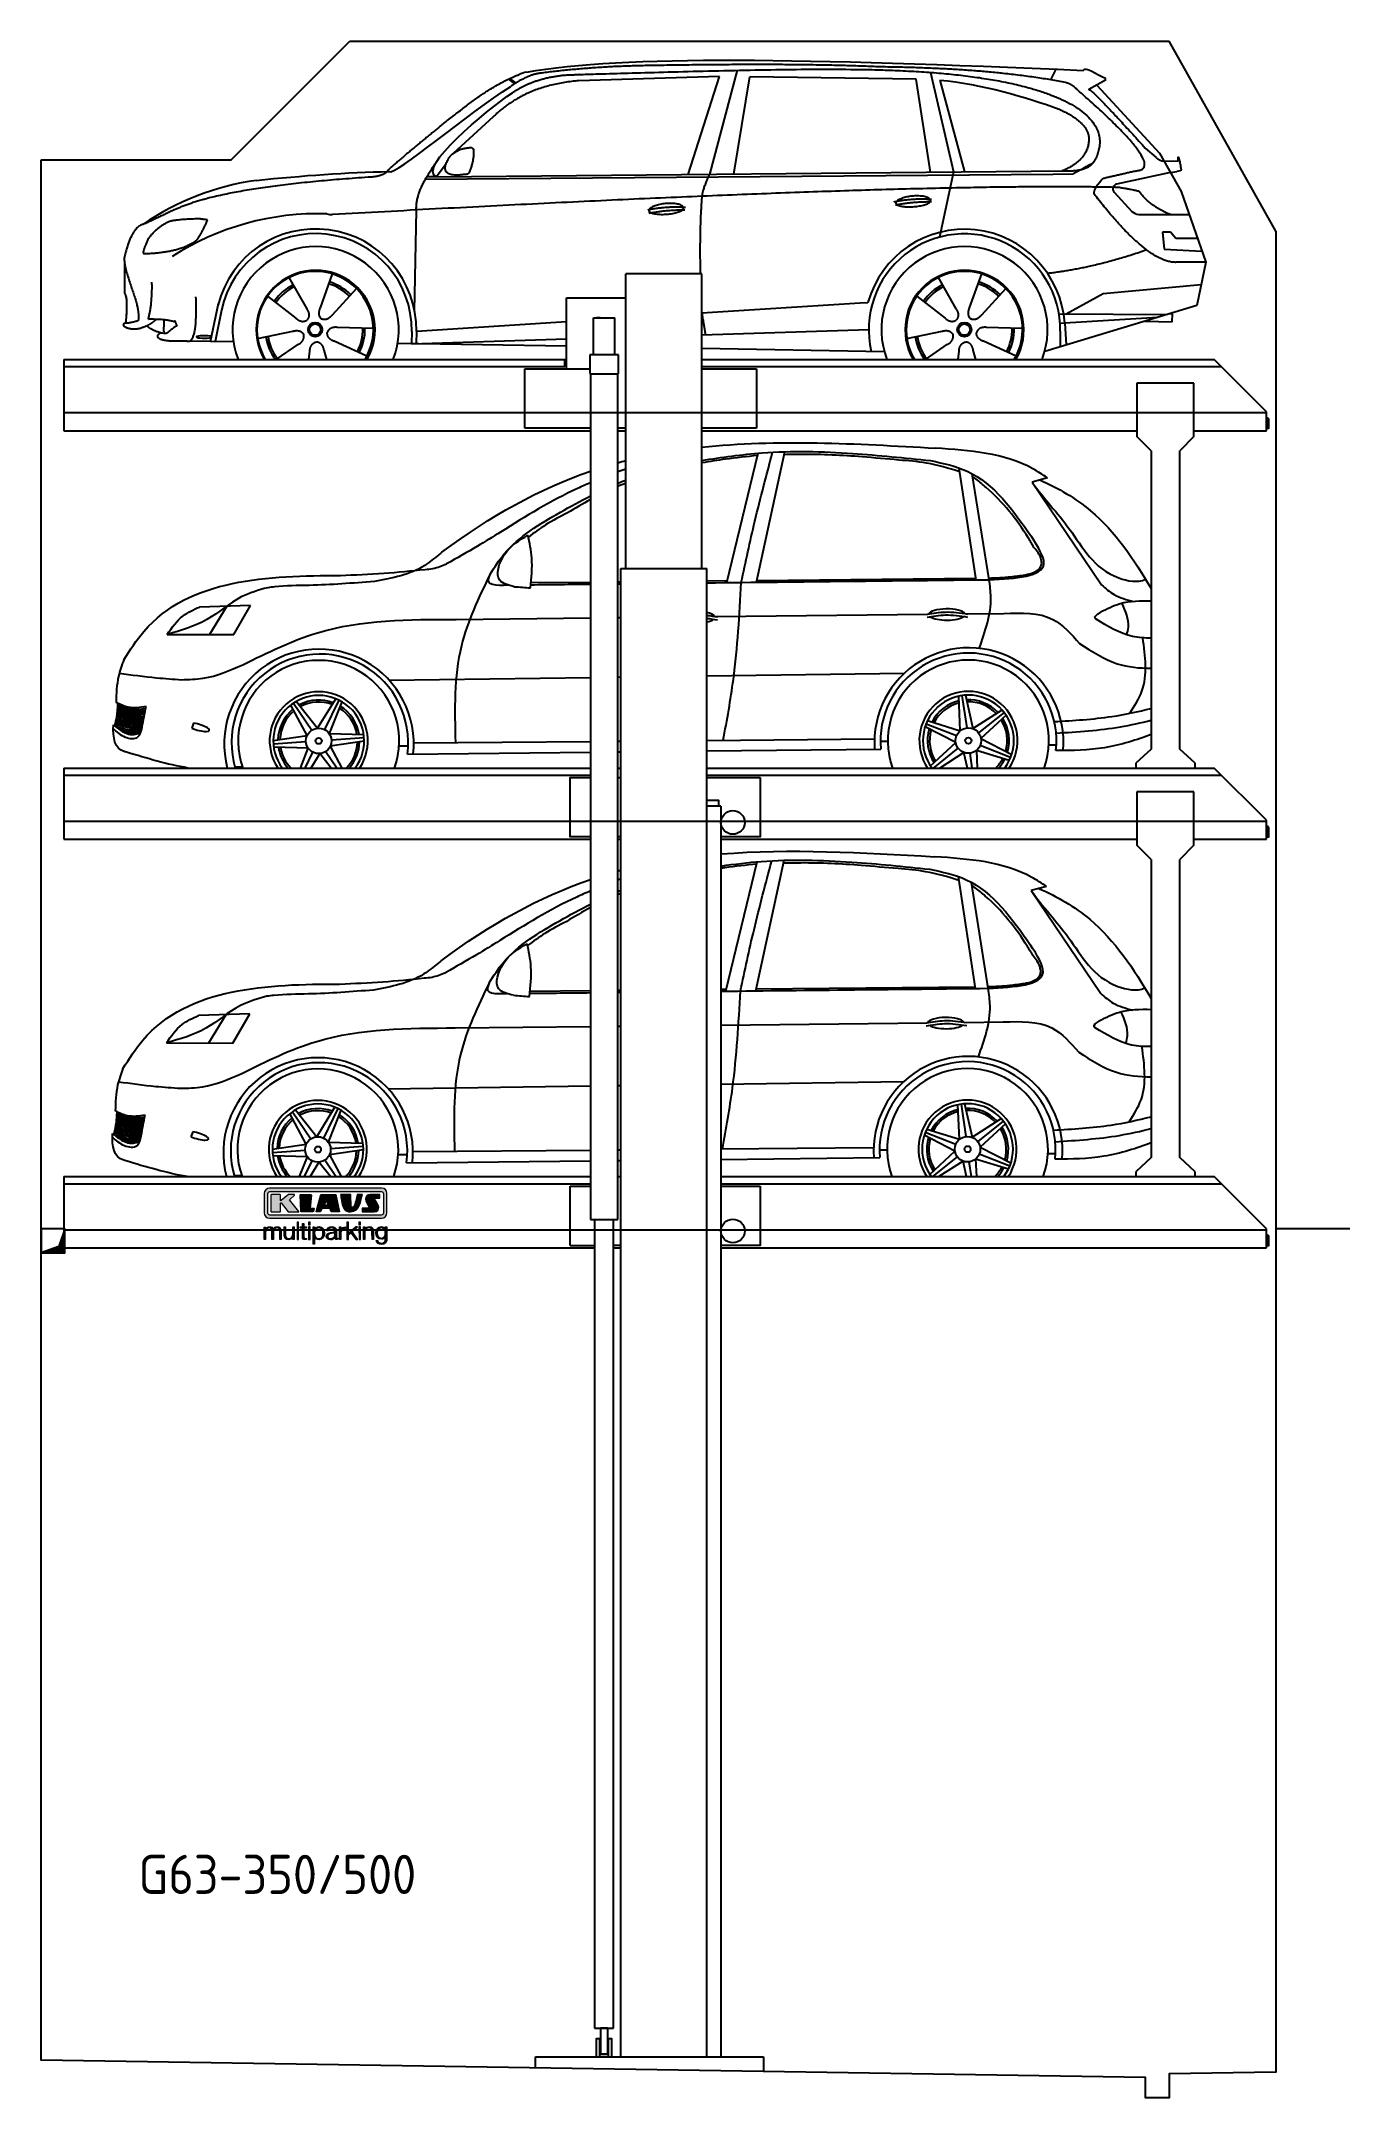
# Model space of a CAD drawing. Header units: millimetres. Extents: x 200 to 5711, y 92 to 8750.
import ezdxf

# ---------------------------------------------------------------- set-up
doc = ezdxf.new("R2010")
doc.units = ezdxf.units.MM
doc.linetypes.add('GEN3', pattern=[6.25, 5, -1.25])
for name, color, linetype in [('3', 6, 'GEN3'), ('8', 1, 'Continuous'), ('car', 10, 'Continuous'), ('Logo', 7, 'Continuous')]:
    doc.layers.add(name, color=color, linetype=linetype)
doc.styles.get("Standard").update_dxf_attribs({"font": 'ISOCP.SHX'})

msp = doc.modelspace()

# ---------------------------------------------------------------- texts
msp.add_text('G63-350/500', height=165).set_placement((609.8, 949.9))

# ---------------------------------------------------------------- blocks, each defined once
blk = doc.blocks.new('KLAUS')
at = {"layer": 'Logo'}
h = blk.add_hatch(color=8, dxfattribs=at)
h.dxf.hatch_style = 2
edge = h.paths.add_edge_path()
edge.add_spline(control_points=[(3.6, 29.1), (2.9, 29.1), (2.3, 28.5), (2.3, 27.8), (2.3, 27.8), (2.3, 16.1), (2.3, 16.1), (2.3, 15.4), (2.9, 14.8), (3.6, 14.8), (3.6, 14.8), (71.2, 14.8), (71.2, 14.8), (71.9, 14.8), (72.5, 15.4), (72.5, 16.1), (72.5, 16.1), (72.5, 27.8), (72.5, 27.8), (72.5, 28.5), (71.9, 29.1), (71.2, 29.1), (71.2, 29.1), (3.6, 29.1), (3.6, 29.1), (3.6, 29.1), (3.6, 29.1), (3.6, 29.1)], knot_values=[0, 0, 0, 0, 1, 1, 1, 2, 2, 2, 3, 3, 3, 4, 4, 4, 5, 5, 5, 6, 6, 6, 7, 7, 7, 8, 8, 8, 9, 9, 9, 9], degree=3, periodic=0)
edge = h.paths.add_edge_path()
edge.add_spline(control_points=[(3.4, 31.2), (3.4, 31.2), (71.5, 31.2), (71.5, 31.2), (73.3, 31.2), (74.7, 29.8), (74.7, 28), (74.7, 28), (74.7, 16.2), (74.7, 16.2), (74.7, 14.4), (73.3, 12.9), (71.5, 12.9), (71.5, 12.9), (3.4, 12.9), (3.4, 12.9), (1.6, 12.9), (0.1, 14.4), (0.1, 16.2), (0.1, 16.2), (0.1, 28), (0.1, 28), (0.1, 29.8), (1.6, 31.2), (3.4, 31.2), (3.4, 31.2), (3.4, 31.2), (3.4, 31.2)], knot_values=[0, 0, 0, 0, 1, 1, 1, 2, 2, 2, 3, 3, 3, 4, 4, 4, 5, 5, 5, 6, 6, 6, 7, 7, 7, 8, 8, 8, 9, 9, 9, 9], degree=3, periodic=0)
h = blk.add_hatch(color=8, dxfattribs=at)
h.dxf.hatch_style = 2
edge = h.paths.add_edge_path()
edge.add_spline(control_points=[(4.5, 27.3), (4.5, 27.3), (9.7, 27.3), (9.7, 27.3), (9.8, 27.3), (10, 27.2), (10, 27.1), (10, 27.1), (10, 23.7), (10, 23.7), (10, 23.7), (9.9, 23.6), (10, 23.6), (10.1, 23.5), (10.2, 23.6), (10.2, 23.6), (10.2, 23.6), (10.5, 23.7), (10.5, 23.7), (10.5, 23.7), (14.9, 27.3), (14.9, 27.3), (14.9, 27.3), (18.4, 27.3), (18.4, 27.3), (18.4, 27.3), (18.5, 27.3), (18.6, 27.2), (18.6, 27), (18.5, 26.9), (18.5, 26.9), (18.5, 26.9), (15.5, 24.1), (15.5, 24.1), (15.5, 24.1), (21.1, 17.1), (21.1, 17.1), (21.1, 17.1), (21.1, 16.9), (21.1, 16.9), (21.1, 16.8), (21, 16.8), (21, 16.8), (21, 16.8), (14.7, 16.8), (14.7, 16.8), (14.7, 16.8), (10.3, 22.2), (10.3, 22.2), (10.3, 22.2), (10.2, 22.2), (10.1, 22.2), (10, 22.2), (10, 22.1), (10, 22.1), (10, 22.1), (10, 17.1), (10, 17.1), (10, 16.9), (9.8, 16.8), (9.7, 16.8), (9.7, 16.8), (4.5, 16.8), (4.5, 16.8), (4.4, 16.8), (4.2, 16.9), (4.2, 17.1), (4.2, 17.1), (4.2, 27.1), (4.2, 27.1), (4.2, 27.2), (4.4, 27.3), (4.5, 27.3), (4.5, 27.3), (4.5, 27.3), (4.5, 27.3)], knot_values=[0, 0, 0, 0, 1, 1, 1, 2, 2, 2, 3, 3, 3, 4, 4, 4, 5, 5, 5, 6, 6, 6, 7, 7, 7, 8, 8, 8, 9, 9, 9, 10, 10, 10, 11, 11, 11, 12, 12, 12, 13, 13, 13, 14, 14, 14, 15, 15, 15, 16, 16, 16, 17, 17, 17, 18, 18, 18, 19, 19, 19, 20, 20, 20, 21, 21, 21, 22, 22, 22, 23, 23, 23, 24, 24, 24, 25, 25, 25, 25], degree=3, periodic=0)
h = blk.add_hatch(color=8, dxfattribs=at)
h.dxf.hatch_style = 2
h.paths.add_polyline_path([(22.4, 17.1), (22, 27.1), (22.2, 27.3), (28.5, 27.3), (28.9, 27), (28, 19.1), (30.3, 19.1), (30.4, 18.9), (30.1, 17), (29.5, 16.8), (22.6, 16.8)])
h = blk.add_hatch(color=8, dxfattribs=at)
h.paths.add_polyline_path([(36.5, 21), (38.9, 21), (37.9, 23.6)])
h.paths.add_polyline_path([(34.5, 27.3), (43.6, 27.3), (45.8, 16.9), (45.6, 16.8), (40.8, 16.8), (39.9, 18.9), (35.4, 18.9), (34.3, 16.8), (31.8, 16.8), (31.7, 17)])
h = blk.add_hatch(color=8, dxfattribs=at)
h.dxf.hatch_style = 2
edge = h.paths.add_edge_path()
edge.add_spline(control_points=[(52.7, 27.3), (52.7, 27.3), (52.9, 20.1), (52.9, 20.1), (53, 19.9), (53.2, 19.8), (53.4, 19.7), (53.9, 19.6), (54.4, 19.6), (54.6, 20), (55.2, 21.3), (56.3, 25.4), (56.6, 27.3), (56.6, 27.3), (59.8, 27.3), (59.8, 27.3), (58.8, 23.9), (58.6, 16.8), (52.6, 16.8), (48.7, 16.7), (48, 19.4), (47.3, 22.2), (46.9, 23.7), (46.5, 27.3), (46.5, 27.3), (46.5, 27.3), (52.7, 27.3), (52.7, 27.3), (52.7, 27.3), (52.7, 27.3), (52.7, 27.3)], knot_values=[0, 0, 0, 0, 1, 1, 1, 2, 2, 2, 3, 3, 3, 4, 4, 4, 5, 5, 5, 6, 6, 6, 7, 7, 7, 8, 8, 8, 9, 9, 9, 10, 10, 10, 10], degree=3, periodic=0)
h = blk.add_hatch(color=8, dxfattribs=at)
h.dxf.hatch_style = 2
edge = h.paths.add_edge_path()
edge.add_spline(control_points=[(64.5, 27.3), (64.5, 27.3), (70.3, 27.3), (70.3, 27.3), (70.3, 26.5), (70.3, 26), (70.3, 25.1), (70.3, 25.1), (67.3, 25.1), (67.3, 25.1), (67.2, 25), (67.2, 25.1), (67.2, 24.9), (67.2, 24.9), (69.7, 20.4), (69.7, 19.6), (69.7, 16.4), (67.2, 16.8), (65.9, 16.8), (65.9, 16.8), (59.6, 16.8), (59.6, 16.8), (59.6, 17.8), (59.6, 18.2), (59.6, 19.1), (59.6, 19.1), (63.8, 19.1), (63.8, 19.1), (63.8, 19.2), (63.8, 19.1), (63.8, 19.3), (63.8, 20.3), (61.6, 23.1), (61.6, 24.6), (61.6, 26.3), (62.8, 27.3), (64.5, 27.3), (64.5, 27.3), (64.5, 27.3), (64.5, 27.3)], knot_values=[0, 0, 0, 0, 1, 1, 1, 2, 2, 2, 3, 3, 3, 4, 4, 4, 5, 5, 5, 6, 6, 6, 7, 7, 7, 8, 8, 8, 9, 9, 9, 10, 10, 10, 11, 11, 11, 12, 12, 12, 13, 13, 13, 13], degree=3, periodic=0)
h = blk.add_hatch(color=30, dxfattribs=at)
h.dxf.hatch_style = 2
edge = h.paths.add_edge_path()
edge.add_spline(control_points=[(0, 0), (0, 0), (0.9, 0), (0.9, 0), (0.9, 0), (0.9, 4.2), (0.9, 4.2), (0.9, 5.8), (1.6, 7), (3.2, 7), (4.3, 7), (4.8, 6.1), (4.8, 5.1), (4.8, 5.1), (4.8, 0), (4.8, 0), (4.8, 0), (5.7, 0), (5.7, 0), (5.7, 0), (5.7, 4.3), (5.7, 4.3), (5.7, 5.7), (6.1, 7), (7.7, 7), (9, 7), (9.5, 6.3), (9.5, 5.1), (9.5, 5.1), (9.5, 0), (9.5, 0), (9.5, 0), (10.4, 0), (10.4, 0), (10.4, 0), (10.4, 5.1), (10.4, 5.1), (10.4, 6.9), (9.6, 7.8), (7.9, 7.8), (6.9, 7.8), (6, 7.3), (5.5, 6.3), (5.3, 7.3), (4.4, 7.8), (3.4, 7.8), (2.2, 7.8), (1.4, 7.2), (0.9, 6.3), (0.9, 6.3), (0.9, 6.3), (0.9, 6.3), (0.9, 6.3), (0.9, 7.6), (0.9, 7.6), (0.9, 7.6), (0, 7.6), (0, 7.6), (0, 7.6), (0, 0), (0, 0), (0, 0), (0, 0), (0, 0)], knot_values=[0, 0, 0, 0, 1, 1, 1, 2, 2, 2, 3, 3, 3, 4, 4, 4, 5, 5, 5, 6, 6, 6, 7, 7, 7, 8, 8, 8, 9, 9, 9, 10, 10, 10, 11, 11, 11, 12, 12, 12, 13, 13, 13, 14, 14, 14, 15, 15, 15, 16, 16, 16, 17, 17, 17, 18, 18, 18, 19, 19, 19, 20, 20, 20, 21, 21, 21, 21], degree=3, periodic=0)
h = blk.add_hatch(color=30, dxfattribs=at)
h.dxf.hatch_style = 2
edge = h.paths.add_edge_path()
edge.add_spline(control_points=[(18.3, 7.6), (18.3, 7.6), (17.4, 7.6), (17.4, 7.6), (17.4, 7.6), (17.4, 3.6), (17.4, 3.6), (17.4, 2), (16.7, 0.6), (15.1, 0.6), (13.7, 0.6), (13.1, 1.3), (13.1, 2.6), (13.1, 2.6), (13.1, 7.6), (13.1, 7.6), (13.1, 7.6), (12.2, 7.6), (12.2, 7.6), (12.2, 7.6), (12.2, 2.6), (12.2, 2.6), (12.2, 0.9), (12.9, -0.2), (14.8, -0.2), (16, -0.2), (17, 0.4), (17.4, 1.4), (17.4, 1.4), (17.5, 1.4), (17.5, 1.4), (17.5, 1.4), (17.5, 0), (17.5, 0), (17.5, 0), (18.3, 0), (18.3, 0), (18.3, 0), (18.3, 7.6), (18.3, 7.6), (18.3, 7.6), (18.3, 7.6), (18.3, 7.6)], knot_values=[0, 0, 0, 0, 1, 1, 1, 2, 2, 2, 3, 3, 3, 4, 4, 4, 5, 5, 5, 6, 6, 6, 7, 7, 7, 8, 8, 8, 9, 9, 9, 10, 10, 10, 11, 11, 11, 12, 12, 12, 13, 13, 13, 14, 14, 14, 14], degree=3, periodic=0)
h = blk.add_hatch(color=30, dxfattribs=at)
h.dxf.hatch_style = 2
h.paths.add_polyline_path([(20.1, 0), (21, 0), (21, 10.5), (20.1, 10.5)])
h = blk.add_hatch(color=30, dxfattribs=at)
h.dxf.hatch_style = 2
edge = h.paths.add_edge_path()
edge.add_spline(control_points=[(24.2, 9.8), (24.2, 9.8), (23.3, 9.8), (23.3, 9.8), (23.3, 9.8), (23.3, 7.6), (23.3, 7.6), (23.3, 7.6), (22, 7.6), (22, 7.6), (22, 7.6), (22, 6.8), (22, 6.8), (22, 6.8), (23.3, 6.8), (23.3, 6.8), (23.3, 6.8), (23.3, 1.6), (23.3, 1.6), (23.3, 0.3), (23.7, -0.1), (24.9, -0.1), (25.2, -0.1), (25.5, -0.1), (25.8, -0.1), (25.8, -0.1), (25.8, 0.7), (25.8, 0.7), (25.5, 0.7), (25.2, 0.7), (25, 0.7), (24.3, 0.7), (24.2, 1.1), (24.2, 1.7), (24.2, 1.7), (24.2, 6.8), (24.2, 6.8), (24.2, 6.8), (25.8, 6.8), (25.8, 6.8), (25.8, 6.8), (25.8, 7.6), (25.8, 7.6), (25.8, 7.6), (24.2, 7.6), (24.2, 7.6), (24.2, 7.6), (24.2, 9.8), (24.2, 9.8), (24.2, 9.8), (24.2, 9.8), (24.2, 9.8)], knot_values=[0, 0, 0, 0, 1, 1, 1, 2, 2, 2, 3, 3, 3, 4, 4, 4, 5, 5, 5, 6, 6, 6, 7, 7, 7, 8, 8, 8, 9, 9, 9, 10, 10, 10, 11, 11, 11, 12, 12, 12, 13, 13, 13, 14, 14, 14, 15, 15, 15, 16, 16, 16, 17, 17, 17, 17], degree=3, periodic=0)
h = blk.add_hatch(color=30, dxfattribs=at)
h.paths.add_polyline_path([(27.1, 0), (28, 0), (28, 7.6), (27.1, 7.6)])
h.paths.add_polyline_path([(27.1, 9), (28, 9), (28, 10.5), (27.1, 10.5)])
h = blk.add_hatch(color=30, dxfattribs=at)
edge = h.paths.add_edge_path()
edge.add_spline(control_points=[(35.8, 3.8), (35.8, 2.2), (35.1, 0.6), (33.4, 0.6), (31.4, 0.6), (30.7, 2.2), (30.7, 3.8), (30.7, 5.5), (31.3, 7), (33.4, 7), (35.1, 7), (35.8, 5.3), (35.8, 3.8), (35.8, 3.8), (35.8, 3.8), (35.8, 3.8)], knot_values=[0, 0, 0, 0, 1, 1, 1, 2, 2, 2, 3, 3, 3, 4, 4, 4, 5, 5, 5, 5], degree=3, periodic=0)
edge = h.paths.add_edge_path()
edge.add_spline(control_points=[(29.8, -2.8), (29.8, -2.8), (30.7, -2.8), (30.7, -2.8), (30.7, -2.8), (30.7, 1.4), (30.7, 1.4), (30.7, 1.4), (30.7, 1.4), (30.7, 1.4), (31.1, 0.4), (32.2, -0.2), (33.4, -0.2), (35.7, -0.2), (36.8, 1.6), (36.8, 3.8), (36.8, 5.9), (35.7, 7.8), (33.4, 7.8), (32.2, 7.8), (31.1, 7.1), (30.7, 6.1), (30.7, 6.1), (30.6, 6.1), (30.6, 6.1), (30.6, 6.1), (30.6, 7.6), (30.6, 7.6), (30.6, 7.6), (29.8, 7.6), (29.8, 7.6), (29.8, 7.6), (29.8, -2.8), (29.8, -2.8), (29.8, -2.8), (29.8, -2.8), (29.8, -2.8)], knot_values=[0, 0, 0, 0, 1, 1, 1, 2, 2, 2, 3, 3, 3, 4, 4, 4, 5, 5, 5, 6, 6, 6, 7, 7, 7, 8, 8, 8, 9, 9, 9, 10, 10, 10, 11, 11, 11, 12, 12, 12, 12], degree=3, periodic=0)
h = blk.add_hatch(color=30, dxfattribs=at)
edge = h.paths.add_edge_path()
edge.add_spline(control_points=[(43, 2.9), (43, 1.4), (41.8, 0.6), (40.4, 0.6), (39.5, 0.6), (38.7, 1.1), (38.7, 2), (38.7, 3.5), (40.7, 3.5), (42.2, 3.8), (42.5, 3.8), (42.9, 3.9), (43, 4.1), (43, 4.1), (43, 4.1), (43, 4.1), (43, 4.1), (43, 2.9), (43, 2.9), (43, 2.9), (43, 2.9), (43, 2.9)], knot_values=[0, 0, 0, 0, 1, 1, 1, 2, 2, 2, 3, 3, 3, 4, 4, 4, 5, 5, 5, 6, 6, 6, 7, 7, 7, 7], degree=3, periodic=0)
edge = h.paths.add_edge_path()
edge.add_spline(control_points=[(39, 5.2), (39.1, 6.5), (39.9, 7), (41.1, 7), (42.1, 7), (43, 6.7), (43, 5.4), (43, 4.6), (42.6, 4.5), (41.8, 4.4), (39.9, 4.2), (37.8, 4.1), (37.8, 2), (37.8, 0.5), (38.9, -0.2), (40.3, -0.2), (41.8, -0.2), (42.4, 0.3), (43.1, 1.3), (43.1, 1.3), (43.1, 1.3), (43.1, 1.3), (43.1, 0.5), (43.2, 0), (44.2, 0), (44.4, 0), (44.6, 0), (44.8, 0.1), (44.8, 0.1), (44.8, 0.8), (44.8, 0.8), (44.7, 0.8), (44.6, 0.8), (44.5, 0.8), (44.1, 0.8), (44, 1), (44, 1.3), (44, 1.3), (44, 5.3), (44, 5.3), (44, 7.4), (42.5, 7.8), (41.2, 7.8), (39.4, 7.8), (38.2, 7), (38.1, 5.2), (38.1, 5.2), (39, 5.2), (39, 5.2), (39, 5.2), (39, 5.2), (39, 5.2)], knot_values=[0, 0, 0, 0, 1, 1, 1, 2, 2, 2, 3, 3, 3, 4, 4, 4, 5, 5, 5, 6, 6, 6, 7, 7, 7, 8, 8, 8, 9, 9, 9, 10, 10, 10, 11, 11, 11, 12, 12, 12, 13, 13, 13, 14, 14, 14, 15, 15, 15, 16, 16, 16, 17, 17, 17, 17], degree=3, periodic=0)
h = blk.add_hatch(color=30, dxfattribs=at)
h.dxf.hatch_style = 2
edge = h.paths.add_edge_path()
edge.add_spline(control_points=[(45.8, 0), (45.8, 0), (46.7, 0), (46.7, 0), (46.7, 0), (46.7, 4), (46.7, 4), (46.7, 5.6), (47.9, 6.8), (49.5, 6.7), (49.5, 6.7), (49.5, 7.7), (49.5, 7.7), (48.2, 7.7), (47.1, 7), (46.7, 5.8), (46.7, 5.8), (46.6, 5.8), (46.6, 5.8), (46.6, 5.8), (46.6, 7.6), (46.6, 7.6), (46.6, 7.6), (45.8, 7.6), (45.8, 7.6), (45.8, 7.6), (45.8, 0), (45.8, 0), (45.8, 0), (45.8, 0), (45.8, 0)], knot_values=[0, 0, 0, 0, 1, 1, 1, 2, 2, 2, 3, 3, 3, 4, 4, 4, 5, 5, 5, 6, 6, 6, 7, 7, 7, 8, 8, 8, 9, 9, 9, 10, 10, 10, 10], degree=3, periodic=0)
h = blk.add_hatch(color=30, dxfattribs=at)
h.dxf.hatch_style = 2
h.paths.add_polyline_path([(50.4, 0), (51.3, 0), (51.3, 2.9), (52.8, 4.1), (55.8, 0), (57, 0), (53.5, 4.8), (56.7, 7.6), (55.5, 7.6), (51.3, 3.9), (51.3, 10.5), (50.4, 10.5)])
h = blk.add_hatch(color=30, dxfattribs=at)
h.paths.add_polyline_path([(57.7, 0), (58.7, 0), (58.7, 7.6), (57.7, 7.6)])
h.paths.add_polyline_path([(57.7, 9), (58.7, 9), (58.7, 10.5), (57.7, 10.5)])
h = blk.add_hatch(color=30, dxfattribs=at)
h.dxf.hatch_style = 2
edge = h.paths.add_edge_path()
edge.add_spline(control_points=[(60.4, 0), (60.4, 0), (61.3, 0), (61.3, 0), (61.3, 0), (61.3, 4.4), (61.3, 4.4), (61.4, 5.9), (62.2, 7), (63.7, 7), (65.2, 7), (65.6, 6), (65.6, 4.7), (65.6, 4.7), (65.6, 0), (65.6, 0), (65.6, 0), (66.5, 0), (66.5, 0), (66.5, 0), (66.5, 4.9), (66.5, 4.9), (66.5, 6.7), (65.9, 7.8), (63.8, 7.8), (62.7, 7.8), (61.7, 7.2), (61.4, 6.3), (61.4, 6.3), (61.3, 6.3), (61.3, 6.3), (61.3, 6.3), (61.3, 7.6), (61.3, 7.6), (61.3, 7.6), (60.4, 7.6), (60.4, 7.6), (60.4, 7.6), (60.4, 0), (60.4, 0), (60.4, 0), (60.4, 0), (60.4, 0)], knot_values=[0, 0, 0, 0, 1, 1, 1, 2, 2, 2, 3, 3, 3, 4, 4, 4, 5, 5, 5, 6, 6, 6, 7, 7, 7, 8, 8, 8, 9, 9, 9, 10, 10, 10, 11, 11, 11, 12, 12, 12, 13, 13, 13, 14, 14, 14, 14], degree=3, periodic=0)
h = blk.add_hatch(color=30, dxfattribs=at)
edge = h.paths.add_edge_path()
edge.add_spline(control_points=[(71.3, 0.9), (69.6, 0.9), (68.8, 2.3), (68.8, 3.9), (68.8, 5.4), (69.6, 7), (71.3, 7), (73.1, 7), (73.7, 5.3), (73.7, 3.9), (73.7, 2.3), (72.9, 0.9), (71.3, 0.9), (71.3, 0.9), (71.3, 0.9), (71.3, 0.9)], knot_values=[0, 0, 0, 0, 1, 1, 1, 2, 2, 2, 3, 3, 3, 4, 4, 4, 5, 5, 5, 5], degree=3, periodic=0)
edge = h.paths.add_edge_path()
edge.add_spline(control_points=[(74.7, 7.6), (74.7, 7.6), (73.7, 7.6), (73.7, 7.6), (73.7, 7.6), (73.7, 6.3), (73.7, 6.3), (73.7, 6.3), (73.7, 6.3), (73.7, 6.3), (73.4, 7.1), (72.4, 7.8), (71.3, 7.8), (69.1, 7.8), (67.9, 6), (67.9, 4), (67.9, 1.8), (68.9, 0.1), (71.3, 0.1), (72.4, 0.1), (73.3, 0.7), (73.7, 1.6), (73.7, 1.6), (73.7, 1.6), (73.7, 1.6), (73.7, 1.6), (73.7, 0.6), (73.7, 0.6), (73.7, -1.2), (73, -2.2), (71.3, -2.2), (70.3, -2.2), (69.3, -1.8), (69.1, -0.7), (69.1, -0.7), (68.2, -0.7), (68.2, -0.7), (68.3, -2.3), (69.8, -3), (71.3, -3), (73.8, -3), (74.7, -1.6), (74.7, 0.6), (74.7, 0.6), (74.7, 7.6), (74.7, 7.6), (74.7, 7.6), (74.7, 7.6), (74.7, 7.6)], knot_values=[0, 0, 0, 0, 1, 1, 1, 2, 2, 2, 3, 3, 3, 4, 4, 4, 5, 5, 5, 6, 6, 6, 7, 7, 7, 8, 8, 8, 9, 9, 9, 10, 10, 10, 11, 11, 11, 12, 12, 12, 13, 13, 13, 14, 14, 14, 15, 15, 15, 16, 16, 16, 16], degree=3, periodic=0)
at = {"layer": 'Logo', "lineweight": 0}
for points in [[(22.4, 17.1), (22, 27.1), (22.2, 27.3), (28.5, 27.3), (28.9, 27), (28, 19.1), (30.3, 19.1), (30.4, 18.9), (30.1, 17), (29.5, 16.8), (22.6, 16.8), (22.4, 17.1), (22.4, 17.1)], [(34.5, 27.3), (43.6, 27.3), (45.8, 16.9), (45.6, 16.8), (40.8, 16.8), (39.9, 18.9), (35.4, 18.9), (34.3, 16.8), (31.8, 16.8), (31.7, 17), (34.5, 27.3), (34.5, 27.3)], [(36.5, 21), (38.9, 21), (37.9, 23.6), (36.5, 21), (36.5, 21)], [(20.1, 0), (21, 0), (21, 10.5), (20.1, 10.5), (20.1, 0), (20.1, 0)], [(27.1, 9), (28, 9), (28, 10.5), (27.1, 10.5), (27.1, 9), (27.1, 9)], [(27.1, 0), (28, 0), (28, 7.6), (27.1, 7.6), (27.1, 0), (27.1, 0)], [(50.4, 0), (51.3, 0), (51.3, 2.9), (52.8, 4.1), (55.8, 0), (57, 0), (53.5, 4.8), (56.7, 7.6), (55.5, 7.6), (51.3, 3.9), (51.3, 10.5), (50.4, 10.5), (50.4, 0), (50.4, 0)], [(57.7, 9), (58.7, 9), (58.7, 10.5), (57.7, 10.5), (57.7, 9), (57.7, 9)], [(57.7, 0), (58.7, 0), (58.7, 7.6), (57.7, 7.6), (57.7, 0), (57.7, 0)]]:
    blk.add_lwpolyline(points, dxfattribs=at)
for points, knots in [([(3.4, 31.2), (3.4, 31.2), (71.5, 31.2), (71.5, 31.2), (73.3, 31.2), (74.7, 29.8), (74.7, 28), (74.7, 28), (74.7, 16.2), (74.7, 16.2), (74.7, 14.4), (73.3, 12.9), (71.5, 12.9), (71.5, 12.9), (3.4, 12.9), (3.4, 12.9), (1.6, 12.9), (0.1, 14.4), (0.1, 16.2), (0.1, 16.2), (0.1, 28), (0.1, 28), (0.1, 29.8), (1.6, 31.2), (3.4, 31.2), (3.4, 31.2), (3.4, 31.2), (3.4, 31.2)], [0, 0, 0, 0, 1, 1, 1, 2, 2, 2, 3, 3, 3, 4, 4, 4, 5, 5, 5, 6, 6, 6, 7, 7, 7, 8, 8, 8, 9, 9, 9, 9]), ([(3.6, 29.1), (2.9, 29.1), (2.3, 28.5), (2.3, 27.8), (2.3, 27.8), (2.3, 16.1), (2.3, 16.1), (2.3, 15.4), (2.9, 14.8), (3.6, 14.8), (3.6, 14.8), (71.2, 14.8), (71.2, 14.8), (71.9, 14.8), (72.5, 15.4), (72.5, 16.1), (72.5, 16.1), (72.5, 27.8), (72.5, 27.8), (72.5, 28.5), (71.9, 29.1), (71.2, 29.1), (71.2, 29.1), (3.6, 29.1), (3.6, 29.1), (3.6, 29.1), (3.6, 29.1), (3.6, 29.1)], [0, 0, 0, 0, 1, 1, 1, 2, 2, 2, 3, 3, 3, 4, 4, 4, 5, 5, 5, 6, 6, 6, 7, 7, 7, 8, 8, 8, 9, 9, 9, 9]), ([(4.5, 27.3), (4.5, 27.3), (9.7, 27.3), (9.7, 27.3), (9.8, 27.3), (10, 27.2), (10, 27.1), (10, 27.1), (10, 23.7), (10, 23.7), (10, 23.7), (9.9, 23.6), (10, 23.6), (10.1, 23.5), (10.2, 23.6), (10.2, 23.6), (10.2, 23.6), (10.5, 23.7), (10.5, 23.7), (10.5, 23.7), (14.9, 27.3), (14.9, 27.3), (14.9, 27.3), (18.4, 27.3), (18.4, 27.3), (18.4, 27.3), (18.5, 27.3), (18.6, 27.2), (18.6, 27), (18.5, 26.9), (18.5, 26.9), (18.5, 26.9), (15.5, 24.1), (15.5, 24.1), (15.5, 24.1), (21.1, 17.1), (21.1, 17.1), (21.1, 17.1), (21.1, 16.9), (21.1, 16.9), (21.1, 16.8), (21, 16.8), (21, 16.8), (21, 16.8), (14.7, 16.8), (14.7, 16.8), (14.7, 16.8), (10.3, 22.2), (10.3, 22.2), (10.3, 22.2), (10.2, 22.2), (10.1, 22.2), (10, 22.2), (10, 22.1), (10, 22.1), (10, 22.1), (10, 17.1), (10, 17.1), (10, 16.9), (9.8, 16.8), (9.7, 16.8), (9.7, 16.8), (4.5, 16.8), (4.5, 16.8), (4.4, 16.8), (4.2, 16.9), (4.2, 17.1), (4.2, 17.1), (4.2, 27.1), (4.2, 27.1), (4.2, 27.2), (4.4, 27.3), (4.5, 27.3), (4.5, 27.3), (4.5, 27.3), (4.5, 27.3)], [0, 0, 0, 0, 1, 1, 1, 2, 2, 2, 3, 3, 3, 4, 4, 4, 5, 5, 5, 6, 6, 6, 7, 7, 7, 8, 8, 8, 9, 9, 9, 10, 10, 10, 11, 11, 11, 12, 12, 12, 13, 13, 13, 14, 14, 14, 15, 15, 15, 16, 16, 16, 17, 17, 17, 18, 18, 18, 19, 19, 19, 20, 20, 20, 21, 21, 21, 22, 22, 22, 23, 23, 23, 24, 24, 24, 25, 25, 25, 25]), ([(52.7, 27.3), (52.7, 27.3), (52.9, 20.1), (52.9, 20.1), (53, 19.9), (53.2, 19.8), (53.4, 19.7), (53.9, 19.6), (54.4, 19.6), (54.6, 20), (55.2, 21.3), (56.3, 25.4), (56.6, 27.3), (56.6, 27.3), (59.8, 27.3), (59.8, 27.3), (58.8, 23.9), (58.6, 16.8), (52.6, 16.8), (48.7, 16.7), (48, 19.4), (47.3, 22.2), (46.9, 23.7), (46.5, 27.3), (46.5, 27.3), (46.5, 27.3), (52.7, 27.3), (52.7, 27.3), (52.7, 27.3), (52.7, 27.3), (52.7, 27.3)], [0, 0, 0, 0, 1, 1, 1, 2, 2, 2, 3, 3, 3, 4, 4, 4, 5, 5, 5, 6, 6, 6, 7, 7, 7, 8, 8, 8, 9, 9, 9, 10, 10, 10, 10]), ([(64.5, 27.3), (64.5, 27.3), (70.3, 27.3), (70.3, 27.3), (70.3, 26.5), (70.3, 26), (70.3, 25.1), (70.3, 25.1), (67.3, 25.1), (67.3, 25.1), (67.2, 25), (67.2, 25.1), (67.2, 24.9), (67.2, 24.9), (69.7, 20.4), (69.7, 19.6), (69.7, 16.4), (67.2, 16.8), (65.9, 16.8), (65.9, 16.8), (59.6, 16.8), (59.6, 16.8), (59.6, 17.8), (59.6, 18.2), (59.6, 19.1), (59.6, 19.1), (63.8, 19.1), (63.8, 19.1), (63.8, 19.2), (63.8, 19.1), (63.8, 19.3), (63.8, 20.3), (61.6, 23.1), (61.6, 24.6), (61.6, 26.3), (62.8, 27.3), (64.5, 27.3), (64.5, 27.3), (64.5, 27.3), (64.5, 27.3)], [0, 0, 0, 0, 1, 1, 1, 2, 2, 2, 3, 3, 3, 4, 4, 4, 5, 5, 5, 6, 6, 6, 7, 7, 7, 8, 8, 8, 9, 9, 9, 10, 10, 10, 11, 11, 11, 12, 12, 12, 13, 13, 13, 13]), ([(0, 0), (0, 0), (0.9, 0), (0.9, 0), (0.9, 0), (0.9, 4.2), (0.9, 4.2), (0.9, 5.8), (1.6, 7), (3.2, 7), (4.3, 7), (4.8, 6.1), (4.8, 5.1), (4.8, 5.1), (4.8, 0), (4.8, 0), (4.8, 0), (5.7, 0), (5.7, 0), (5.7, 0), (5.7, 4.3), (5.7, 4.3), (5.7, 5.7), (6.1, 7), (7.7, 7), (9, 7), (9.5, 6.3), (9.5, 5.1), (9.5, 5.1), (9.5, 0), (9.5, 0), (9.5, 0), (10.4, 0), (10.4, 0), (10.4, 0), (10.4, 5.1), (10.4, 5.1), (10.4, 6.9), (9.6, 7.8), (7.9, 7.8), (6.9, 7.8), (6, 7.3), (5.5, 6.3), (5.3, 7.3), (4.4, 7.8), (3.4, 7.8), (2.2, 7.8), (1.4, 7.2), (0.9, 6.3), (0.9, 6.3), (0.9, 6.3), (0.9, 6.3), (0.9, 6.3), (0.9, 7.6), (0.9, 7.6), (0.9, 7.6), (0, 7.6), (0, 7.6), (0, 7.6), (0, 0), (0, 0), (0, 0), (0, 0), (0, 0)], [0, 0, 0, 0, 1, 1, 1, 2, 2, 2, 3, 3, 3, 4, 4, 4, 5, 5, 5, 6, 6, 6, 7, 7, 7, 8, 8, 8, 9, 9, 9, 10, 10, 10, 11, 11, 11, 12, 12, 12, 13, 13, 13, 14, 14, 14, 15, 15, 15, 16, 16, 16, 17, 17, 17, 18, 18, 18, 19, 19, 19, 20, 20, 20, 21, 21, 21, 21]), ([(18.3, 7.6), (18.3, 7.6), (17.4, 7.6), (17.4, 7.6), (17.4, 7.6), (17.4, 3.6), (17.4, 3.6), (17.4, 2), (16.7, 0.6), (15.1, 0.6), (13.7, 0.6), (13.1, 1.3), (13.1, 2.6), (13.1, 2.6), (13.1, 7.6), (13.1, 7.6), (13.1, 7.6), (12.2, 7.6), (12.2, 7.6), (12.2, 7.6), (12.2, 2.6), (12.2, 2.6), (12.2, 0.9), (12.9, -0.2), (14.8, -0.2), (16, -0.2), (17, 0.4), (17.4, 1.4), (17.4, 1.4), (17.5, 1.4), (17.5, 1.4), (17.5, 1.4), (17.5, 0), (17.5, 0), (17.5, 0), (18.3, 0), (18.3, 0), (18.3, 0), (18.3, 7.6), (18.3, 7.6), (18.3, 7.6), (18.3, 7.6), (18.3, 7.6)], [0, 0, 0, 0, 1, 1, 1, 2, 2, 2, 3, 3, 3, 4, 4, 4, 5, 5, 5, 6, 6, 6, 7, 7, 7, 8, 8, 8, 9, 9, 9, 10, 10, 10, 11, 11, 11, 12, 12, 12, 13, 13, 13, 14, 14, 14, 14]), ([(24.2, 9.8), (24.2, 9.8), (23.3, 9.8), (23.3, 9.8), (23.3, 9.8), (23.3, 7.6), (23.3, 7.6), (23.3, 7.6), (22, 7.6), (22, 7.6), (22, 7.6), (22, 6.8), (22, 6.8), (22, 6.8), (23.3, 6.8), (23.3, 6.8), (23.3, 6.8), (23.3, 1.6), (23.3, 1.6), (23.3, 0.3), (23.7, -0.1), (24.9, -0.1), (25.2, -0.1), (25.5, -0.1), (25.8, -0.1), (25.8, -0.1), (25.8, 0.7), (25.8, 0.7), (25.5, 0.7), (25.2, 0.7), (25, 0.7), (24.3, 0.7), (24.2, 1.1), (24.2, 1.7), (24.2, 1.7), (24.2, 6.8), (24.2, 6.8), (24.2, 6.8), (25.8, 6.8), (25.8, 6.8), (25.8, 6.8), (25.8, 7.6), (25.8, 7.6), (25.8, 7.6), (24.2, 7.6), (24.2, 7.6), (24.2, 7.6), (24.2, 9.8), (24.2, 9.8), (24.2, 9.8), (24.2, 9.8), (24.2, 9.8)], [0, 0, 0, 0, 1, 1, 1, 2, 2, 2, 3, 3, 3, 4, 4, 4, 5, 5, 5, 6, 6, 6, 7, 7, 7, 8, 8, 8, 9, 9, 9, 10, 10, 10, 11, 11, 11, 12, 12, 12, 13, 13, 13, 14, 14, 14, 15, 15, 15, 16, 16, 16, 17, 17, 17, 17]), ([(29.8, -2.8), (29.8, -2.8), (30.7, -2.8), (30.7, -2.8), (30.7, -2.8), (30.7, 1.4), (30.7, 1.4), (30.7, 1.4), (30.7, 1.4), (30.7, 1.4), (31.1, 0.4), (32.2, -0.2), (33.4, -0.2), (35.7, -0.2), (36.8, 1.6), (36.8, 3.8), (36.8, 5.9), (35.7, 7.8), (33.4, 7.8), (32.2, 7.8), (31.1, 7.1), (30.7, 6.1), (30.7, 6.1), (30.6, 6.1), (30.6, 6.1), (30.6, 6.1), (30.6, 7.6), (30.6, 7.6), (30.6, 7.6), (29.8, 7.6), (29.8, 7.6), (29.8, 7.6), (29.8, -2.8), (29.8, -2.8), (29.8, -2.8), (29.8, -2.8), (29.8, -2.8)], [0, 0, 0, 0, 1, 1, 1, 2, 2, 2, 3, 3, 3, 4, 4, 4, 5, 5, 5, 6, 6, 6, 7, 7, 7, 8, 8, 8, 9, 9, 9, 10, 10, 10, 11, 11, 11, 12, 12, 12, 12]), ([(35.8, 3.8), (35.8, 2.2), (35.1, 0.6), (33.4, 0.6), (31.4, 0.6), (30.7, 2.2), (30.7, 3.8), (30.7, 5.5), (31.3, 7), (33.4, 7), (35.1, 7), (35.8, 5.3), (35.8, 3.8), (35.8, 3.8), (35.8, 3.8), (35.8, 3.8)], [0, 0, 0, 0, 1, 1, 1, 2, 2, 2, 3, 3, 3, 4, 4, 4, 5, 5, 5, 5]), ([(39, 5.2), (39.1, 6.5), (39.9, 7), (41.1, 7), (42.1, 7), (43, 6.7), (43, 5.4), (43, 4.6), (42.6, 4.5), (41.8, 4.4), (39.9, 4.2), (37.8, 4.1), (37.8, 2), (37.8, 0.5), (38.9, -0.2), (40.3, -0.2), (41.8, -0.2), (42.4, 0.3), (43.1, 1.3), (43.1, 1.3), (43.1, 1.3), (43.1, 1.3), (43.1, 0.5), (43.2, 0), (44.2, 0), (44.4, 0), (44.6, 0), (44.8, 0.1), (44.8, 0.1), (44.8, 0.8), (44.8, 0.8), (44.7, 0.8), (44.6, 0.8), (44.5, 0.8), (44.1, 0.8), (44, 1), (44, 1.3), (44, 1.3), (44, 5.3), (44, 5.3), (44, 7.4), (42.5, 7.8), (41.2, 7.8), (39.4, 7.8), (38.2, 7), (38.1, 5.2), (38.1, 5.2), (39, 5.2), (39, 5.2), (39, 5.2), (39, 5.2), (39, 5.2)], [0, 0, 0, 0, 1, 1, 1, 2, 2, 2, 3, 3, 3, 4, 4, 4, 5, 5, 5, 6, 6, 6, 7, 7, 7, 8, 8, 8, 9, 9, 9, 10, 10, 10, 11, 11, 11, 12, 12, 12, 13, 13, 13, 14, 14, 14, 15, 15, 15, 16, 16, 16, 17, 17, 17, 17]), ([(43, 2.9), (43, 1.4), (41.8, 0.6), (40.4, 0.6), (39.5, 0.6), (38.7, 1.1), (38.7, 2), (38.7, 3.5), (40.7, 3.5), (42.2, 3.8), (42.5, 3.8), (42.9, 3.9), (43, 4.1), (43, 4.1), (43, 4.1), (43, 4.1), (43, 4.1), (43, 2.9), (43, 2.9), (43, 2.9), (43, 2.9), (43, 2.9)], [0, 0, 0, 0, 1, 1, 1, 2, 2, 2, 3, 3, 3, 4, 4, 4, 5, 5, 5, 6, 6, 6, 7, 7, 7, 7]), ([(45.8, 0), (45.8, 0), (46.7, 0), (46.7, 0), (46.7, 0), (46.7, 4), (46.7, 4), (46.7, 5.6), (47.9, 6.8), (49.5, 6.7), (49.5, 6.7), (49.5, 7.7), (49.5, 7.7), (48.2, 7.7), (47.1, 7), (46.7, 5.8), (46.7, 5.8), (46.6, 5.8), (46.6, 5.8), (46.6, 5.8), (46.6, 7.6), (46.6, 7.6), (46.6, 7.6), (45.8, 7.6), (45.8, 7.6), (45.8, 7.6), (45.8, 0), (45.8, 0), (45.8, 0), (45.8, 0), (45.8, 0)], [0, 0, 0, 0, 1, 1, 1, 2, 2, 2, 3, 3, 3, 4, 4, 4, 5, 5, 5, 6, 6, 6, 7, 7, 7, 8, 8, 8, 9, 9, 9, 10, 10, 10, 10]), ([(60.4, 0), (60.4, 0), (61.3, 0), (61.3, 0), (61.3, 0), (61.3, 4.4), (61.3, 4.4), (61.4, 5.9), (62.2, 7), (63.7, 7), (65.2, 7), (65.6, 6), (65.6, 4.7), (65.6, 4.7), (65.6, 0), (65.6, 0), (65.6, 0), (66.5, 0), (66.5, 0), (66.5, 0), (66.5, 4.9), (66.5, 4.9), (66.5, 6.7), (65.9, 7.8), (63.8, 7.8), (62.7, 7.8), (61.7, 7.2), (61.4, 6.3), (61.4, 6.3), (61.3, 6.3), (61.3, 6.3), (61.3, 6.3), (61.3, 7.6), (61.3, 7.6), (61.3, 7.6), (60.4, 7.6), (60.4, 7.6), (60.4, 7.6), (60.4, 0), (60.4, 0), (60.4, 0), (60.4, 0), (60.4, 0)], [0, 0, 0, 0, 1, 1, 1, 2, 2, 2, 3, 3, 3, 4, 4, 4, 5, 5, 5, 6, 6, 6, 7, 7, 7, 8, 8, 8, 9, 9, 9, 10, 10, 10, 11, 11, 11, 12, 12, 12, 13, 13, 13, 14, 14, 14, 14]), ([(74.7, 7.6), (74.7, 7.6), (73.7, 7.6), (73.7, 7.6), (73.7, 7.6), (73.7, 6.3), (73.7, 6.3), (73.7, 6.3), (73.7, 6.3), (73.7, 6.3), (73.4, 7.1), (72.4, 7.8), (71.3, 7.8), (69.1, 7.8), (67.9, 6), (67.9, 4), (67.9, 1.8), (68.9, 0.1), (71.3, 0.1), (72.4, 0.1), (73.3, 0.7), (73.7, 1.6), (73.7, 1.6), (73.7, 1.6), (73.7, 1.6), (73.7, 1.6), (73.7, 0.6), (73.7, 0.6), (73.7, -1.2), (73, -2.2), (71.3, -2.2), (70.3, -2.2), (69.3, -1.8), (69.1, -0.7), (69.1, -0.7), (68.2, -0.7), (68.2, -0.7), (68.3, -2.3), (69.8, -3), (71.3, -3), (73.8, -3), (74.7, -1.6), (74.7, 0.6), (74.7, 0.6), (74.7, 7.6), (74.7, 7.6), (74.7, 7.6), (74.7, 7.6), (74.7, 7.6)], [0, 0, 0, 0, 1, 1, 1, 2, 2, 2, 3, 3, 3, 4, 4, 4, 5, 5, 5, 6, 6, 6, 7, 7, 7, 8, 8, 8, 9, 9, 9, 10, 10, 10, 11, 11, 11, 12, 12, 12, 13, 13, 13, 14, 14, 14, 15, 15, 15, 16, 16, 16, 16]), ([(71.3, 0.9), (69.6, 0.9), (68.8, 2.3), (68.8, 3.9), (68.8, 5.4), (69.6, 7), (71.3, 7), (73.1, 7), (73.7, 5.3), (73.7, 3.9), (73.7, 2.3), (72.9, 0.9), (71.3, 0.9), (71.3, 0.9), (71.3, 0.9), (71.3, 0.9)], [0, 0, 0, 0, 1, 1, 1, 2, 2, 2, 3, 3, 3, 4, 4, 4, 5, 5, 5, 5])]:
    blk.add_open_spline(points, degree=3, knots=knots, dxfattribs=at)

# ---------------------------------------------------------------- linework, layer by layer
for p, q in [((1000, 8250), (1500, 8750)), ((5400, 7950), (4950, 8750)), ((200, 8250), (1000, 8250)), ((2982, 7770), (2662, 7770)), ((2412, 7670), (2662, 7670)), ((2412, 7370), (2412, 7670)), ((2526, 7585.4), (2616, 7585.4)), ((2526, 7430), (2526, 7585.4)), ((2553.5, 7585.4), (2538.5, 7585.4)), ((2616, 7430), (2616, 7585.4)), ((295, 7410), (2412, 7410)), ((295, 7410), (295, 7110)), ((2237.5, 7120), (2237.5, 7370)), ((2237.5, 7370), (2511, 7370)), ((2406, 7380), (2406, 7410)), ((2631, 7430), (2511, 7430)), ((2511, 7430), (2511, 7351)), ((2631, 7351), (2631, 7430)), ((2982, 7410), (5140, 7410)), ((2982, 7370), (3212.5, 7370)), ((3212.5, 7370), (3212.5, 7120)), ((5360, 7190), (5140, 7410)), ((2511, 7351), (2512, 7350)), ((2512, 7350), (2630, 7350)), ((2513.5, 7350), (2513.5, 3790)), ((2628.5, 3790), (2628.5, 7350)), ((2630, 7350), (2631, 7351)), ((4814.5, 7310), (4814.5, 7085)), ((5054.5, 7310), (4814.5, 7310)), ((5054.5, 7085), (5054.5, 7310)), ((5360, 7110), (5360, 7190)), ((295, 7110), (2513.5, 7110)), ((2513.5, 7120), (2237.5, 7120)), ((2662, 7120), (2628.5, 7120)), ((2628.5, 7110), (2662, 7110)), ((3212.5, 7120), (2982, 7120)), ((2982, 7110), (4814.5, 7110)), ((5054.5, 7110), (5360, 7110)), ((5360, 7157.7), (5360, 7150)), ((4874.5, 7025), (4814.5, 7085)), ((4874.5, 7025), (4874.5, 6303.1)), ((5054.5, 7085), (4994.5, 7025)), ((4994.5, 6311.3), (4994.5, 7025)), ((2641, 265), (2641, 6530)), ((2641, 6530), (3003, 6530)), ((3003, 265), (3003, 6530)), ((4874.5, 6303.1), (4874.5, 5770)), ((4994.5, 5770), (4994.5, 6311.3)), ((4874.5, 5770), (4809.5, 5710)), ((5059.5, 5710), (4994.5, 5770)), ((295, 5690), (2513.5, 5690)), ((295, 5690), (295, 5390)), ((2628.5, 5690), (2641, 5690)), ((3003, 5690), (5140, 5690)), ((4809.5, 5710), (4809.5, 5690)), ((5059.5, 5690), (5059.5, 5710)), ((5360, 5470), (5140, 5690)), ((4814.5, 5590), (4814.5, 5365)), ((5054.5, 5590), (4814.5, 5590)), ((5054.5, 5365), (5054.5, 5590)), ((3063, 5530), (3053, 5530)), ((3063, 5530), (3063, 265)), ((5360, 5390), (5360, 5470)), ((295, 5390), (2513.5, 5390)), ((2628.5, 5390), (2641, 5390)), ((3063, 5390), (4814.5, 5390)), ((5054.5, 5390), (5360, 5390)), ((5360, 5437.7), (5360, 5430)), ((4874.5, 5305), (4814.5, 5365)), ((4874.5, 5305), (4874.5, 4050)), ((5054.5, 5365), (4994.5, 5305)), ((4994.5, 4050), (4994.5, 5305)), ((4874.5, 4050), (4809.5, 3990)), ((4809.5, 3990), (4809.5, 3970)), ((5059.5, 3990), (4994.5, 4050)), ((5059.5, 3970), (5059.5, 3990)), ((295, 3970), (2513.5, 3970)), ((295, 3970), (295, 3670)), ((2427.5, 3930), (2513.5, 3930)), ((2427.5, 3680), (2427.5, 3930)), ((2628.5, 3970), (2641, 3970)), ((3063, 3970), (5140, 3970)), ((5360, 3750), (5140, 3970)), ((200, 3750), (200, 3750)), ((2513.5, 3790), (2628.5, 3790)), ((2531, 3790), (2531, 385)), ((2611, 385), (2611, 3790)), ((5360, 3670), (5360, 3750)), ((5400, 3750), (5400, 3750)), ((295, 3670), (2531, 3670)), ((2427.5, 3680), (2531, 3680)), ((2641, 3680), (2611, 3680)), ((2611, 3670), (2641, 3670)), ((3063, 3670), (5360, 3670)), ((5360, 3717.7), (5360, 3710)), ((2531, 385), (2611, 385)), ((2282, 265), (3242, 265)), ((2282, 217.3), (2282, 265)), ((2556, 275), (2586, 275)), ((3242, 265), (3242, 202.2))]:
    msp.add_line(p, q)
for points in [[(1500, 8750), (4950, 8750)], [(5711.2, 3750), (5400, 3750), (5400, 200), (4950, 192.9), (4950, 91.6), (4850, 91.6), (4850, 177), (200, 250), (200, 8250)], [(5400, 7950), (5400, 3750)], [(2662, 6530), (2662, 7770)], [(2982, 6530), (2982, 7770)], [(295, 7380), (2135.5, 7380), (2406, 7380)], [(2616, 7430), (2526, 7430)], [(2982, 7380), (5170, 7380)], [(295, 5660), (2136, 5660), (2513.5, 5660)], [(2513.5, 5400), (2427.5, 5400), (2427.5, 5650), (2513.5, 5650)], [(2628.5, 5650), (2641, 5650)], [(3003, 5659.5), (5170, 5660)], [(3003, 5650), (3227.5, 5650)], [(3227.5, 5650), (3227.5, 5400), (3063, 5400)], [(2641, 5400), (2628.5, 5400)], [(295, 3940), (2136, 3940), (2513.5, 3940)], [(3063, 3939.5), (5170, 3940)], [(3063, 3930), (3227.5, 3930)], [(3227.5, 3930), (3227.5, 3680), (3063, 3680)], [(2586, 385), (2556, 385), (2556, 275)], [(2586, 275), (2586, 385)], [(2586, 275), (2556, 275)]]:
    msp.add_lwpolyline(points)
for points in [[(5360, 7157.7, -0.182676), (5362, 7152.4), (5362, 7120), (5370, 7120), (5370, 7152.4, 0.305615), (5360, 7167.3)], [(5360, 5437.7, -0.182676), (5362, 5432.4), (5362, 5400), (5370, 5400), (5370, 5432.4, 0.305615), (5360, 5447.3)], [(5360, 3717.7, -0.182676), (5362, 3712.4), (5362, 3680), (5370, 3680), (5370, 3712.4, 0.305615), (5360, 3727.3)]]:
    msp.add_lwpolyline(points, format="xyb")
for points in [[(3003, 5530), (3003, 5555), (3053, 5555), (3053, 5530)], [(2553, 265), (2553, 340), (2538, 340), (2538, 265)], [(2603, 265), (2603, 340), (2588, 340), (2588, 265)]]:
    msp.add_lwpolyline(points, close=True)
for centre in [(3112.9, 5461), (3112.9, 3741)]:
    msp.add_circle(centre, 49.9)
at = {"layer": '3'}
for p, q in [((5360, 7185), (295, 7185)), ((5360, 5465), (295, 5465)), ((5360, 3745), (295, 3745))]:
    msp.add_line(p, q, dxfattribs=at)
at = {"layer": '8'}
for p, q in [((300, 3749.5), (274.5, 3675)), ((274.5, 3675), (200, 3649.5))]:
    msp.add_line(p, q, dxfattribs=at)
msp.add_lwpolyline([(200, 3649.5), (300, 3649.5), (300, 3749.5), (200, 3749.5)], close=True, dxfattribs=at)
for points in [[(300, 3649.5), (300, 3749.5), (274.5, 3675)], [(200, 3649.5), (300, 3649.5), (274.5, 3675)]]:
    msp.add_solid(points, dxfattribs=at)
at = {"layer": 'car'}
for p, q in [((2168.2, 8590.2), (2193.9, 8570.3)), ((2174, 8593), (2199.1, 8573.6)), ((3057.3, 8600.8), (2463.6, 8583.4)), ((2925, 8188.3), (3057.3, 8600.8)), ((3130.4, 8627.2), (3015.1, 8189.2)), ((3116.7, 8190.2), (3183.8, 8600)), ((3885.5, 8590.1), (3183.8, 8600)), ((3945, 8198.2), (3885.5, 8590.1)), ((3945.1, 8618.5), (4042.2, 8199.2)), ((3985.1, 8585.9), (4088.2, 8199.6)), ((4452.4, 8586.8), (4474.8, 8631.5)), ((4682.4, 8585.2), (4612.3, 8546)), ((4645.6, 8564.6), (4909.9, 8278.7)), ((2104.1, 8431.5), (1934.7, 8277.6)), ((1905.4, 8234.1), (1864.8, 8178.1)), ((4849.6, 8299.7), (4895.2, 8259.9)), ((4909.9, 8278.7), (5000.5, 8116.5)), ((4923.7, 8245.5), (4988, 8244.6)), ((1817.9, 8168.7), (4461.2, 8189.8)), ((1864.8, 8178.1), (1823.6, 8178.8)), ((1864.8, 8178.1), (4516.7, 8203.8)), ((4042.2, 8199.2), (3983.8, 7924.9)), ((4461.2, 8189.8), (4544.1, 8191.2)), ((4955.2, 8197.6), (4728.8, 8147.7)), ((4955.2, 8197.6), (4982.9, 8201.6)), ((4718.5, 8114.6), (4793.5, 8033.3)), ((5000.5, 8116.5), (5104.9, 7818.9)), ((1772.9, 7613.6), (1780.1, 8039.1)), ((4822.7, 8020.5), (5034.5, 8019.7)), ((4955.2, 7945.6), (4922.6, 7945.6)), ((4922.6, 7945.6), (4929.4, 7874.1)), ((4979, 7919.8), (4955.2, 7945.6)), ((5069.5, 7919.8), (4979, 7919.8)), ((551.2, 7816.9), (551.2, 7688.6)), ((4929.4, 7874.1), (5088.5, 7865.6)), ((5104.9, 7818.9), (4988, 7819.3)), ((5104.9, 7818.9), (5067, 7636.9)), ((1243.8, 7754.6), (1318.4, 7622.9)), ((1425.9, 7770), (1374.4, 7627.6)), ((1528, 7708.3), (1425.8, 7596.6)), ((3977.8, 7754.6), (4052.4, 7622.9)), ((4159.9, 7770), (4108.5, 7627.6)), ((4262, 7708.3), (4159.8, 7596.6)), ((4672.1, 7688.2), (5085.5, 7725.4)), ((912.9, 7485.3), (946.3, 7645.7)), ((1153.5, 7676.6), (1273, 7583.7)), ((2982, 7605.7), (3649.2, 7648.2)), ((3649.2, 7648.2), (3681.7, 7650.3)), ((3887.5, 7676.6), (4007, 7583.7)), ((5067, 7636.9), (4426.3, 7444.1)), ((4516.7, 7601.4), (4672.1, 7688.2)), ((960, 7617.5), (932.4, 7485)), ((1599, 7539.8), (1447.6, 7544.8)), ((1780.2, 7529), (2412, 7569.3)), ((2982, 7513.8), (3685.4, 7535.7)), ((4333, 7539.8), (4181.6, 7544.8)), ((4486.4, 7601.5), (4943.8, 7599.8)), ((4510.3, 7562.2), (4491, 7561)), ((4901.9, 7587.2), (4510.3, 7562.2)), ((4510.3, 7562.2), (4516.1, 7471.1)), ((4847.2, 7570.8), (4963, 7568.8)), ((4963.6, 7601.5), (4950.1, 7601.7)), ((4963, 7568.8), (4963.6, 7601.5)), ((1009.9, 7483.6), (815.7, 7487)), ((1111.8, 7498.6), (1260.2, 7528.9)), ((1189.6, 7410), (1283.5, 7473.6)), ((1402.8, 7410), (1391.4, 7449.5)), ((1571.8, 7423.6), (1433.9, 7486.3)), ((1701.5, 7478.7), (2412, 7466.7)), ((1760.6, 7528.2), (1759.7, 7477.8)), ((1759.7, 7475.8), (2412, 7496.1)), ((1770.6, 7476.2), (1770.6, 7477.6)), ((1780.2, 7529), (1779.5, 7476.4)), ((2982, 7457.1), (3750.5, 7444.1)), ((3845.8, 7498.6), (3994.2, 7528.9)), ((3923.7, 7410), (4017.5, 7473.6)), ((4136.8, 7410), (4125.4, 7449.5)), ((4305.8, 7423.6), (4168, 7486.3)), ((4491.8, 7528.5), (4490.7, 7463.5)), ((1327.7, 7410), (1331.6, 7444.5)), ((4061.7, 7410), (4065.6, 7444.5)), ((3087.2, 6470.7), (3219.4, 7015.4)), ((3212.6, 6472.1), (3332.3, 7021.7)), ((4137.8, 6482.2), (4066.5, 6952.8)), ((4192.1, 6482.8), (4121.3, 6928.6)), ((4137.6, 6905.3), (4123.3, 6916.3)), ((4437.4, 6911.8), (4373, 6893.8)), ((4373, 6893.8), (4665.7, 6460.7)), ((2262.8, 6470.4), (2513.5, 6472.9)), ((2628.5, 6474.1), (2641, 6474.2)), ((3003, 6477.9), (3089.2, 6478.7)), ((3214.3, 6480), (4136.7, 6489.3)), ((1082.4, 6374.7), (866.6, 6367.8)), ((982, 6371.5), (908.7, 6252.2)), ((1011.3, 6252.1), (1082.4, 6374.7)), ((1947.8, 6315.9), (2513.5, 6322)), ((2628.5, 6323.3), (2641, 6323.4)), ((3039.8, 6327.8), (3934.3, 6337.6)), ((4094, 6339.3), (4254.7, 6341.1)), ((731, 6252.5), (1011.3, 6252.1)), ((1665.7, 6059.7), (2513.5, 6071.5)), ((2628.5, 6073.1), (2641, 6073.3)), ((3003, 6078.3), (3836.2, 6089.8)), ((1364.3, 5857.7), (1440.9, 5981.7)), ((1453.4, 5976.1), (1393.4, 5852)), ((4070.8, 5847), (4064, 5992.6)), ((4077.5, 5995), (4098.1, 5858.7)), ((4092.1, 5996.6), (4123.8, 5855.7)), ((1320.3, 5826.9), (1251.2, 5955.2)), ((1262.3, 5963.2), (1339.8, 5849.3)), ((1274.7, 5970.9), (1364.3, 5857.7)), ((1466.3, 5969.1), (1413, 5834.9)), ((3933, 5890), (4070.8, 5847)), ((4123.8, 5855.7), (4246.5, 5934.4)), ((4255.4, 5923.9), (4147.6, 5838)), ((4264, 5912.1), (4157.8, 5814.2)), ((842.3, 5878.4), (834.7, 5858)), ((1177.5, 5805.9), (1320.3, 5826.9)), ((1177.9, 5791.3), (1315.3, 5801.5)), ((1413, 5834.9), (1558.7, 5830.7)), ((1560.5, 5802.4), (1417.6, 5781.4)), ((1560.1, 5817), (1422.6, 5806.9)), ((1769.4, 5795.3), (2513.5, 5801.8)), ((2628.5, 5802.8), (2641, 5802.9)), ((3003, 5806.1), (3709, 5812.2)), ((3734.2, 5802.6), (3765.6, 5802.4)), ((4051.8, 5796.8), (3922.4, 5863.7)), ((3927, 5876.6), (4055.3, 5826.3)), ((4157.8, 5814.2), (4287.3, 5747.2)), ((1325, 5773.4), (1179.3, 5777.6)), ((1291.9, 5690), (1325, 5773.4)), ((1312.5, 5690), (1344.5, 5756.4)), ((1373.6, 5750.7), (1336.2, 5690)), ((1421.6, 5690), (1373.6, 5750.7)), ((1445.1, 5690), (1398.1, 5759.1)), ((1417.6, 5781.4), (1466.9, 5690)), ((1707.4, 5783.6), (1745.6, 5783.1)), ((1742.6, 5748.2), (2513.5, 5756.5)), ((2628.5, 5757.8), (2641, 5757.9)), ((3003, 5761.8), (3735.7, 5769.8)), ((3945.7, 5698.9), (4051.8, 5796.8)), ((3958, 5690), (4062.1, 5773)), ((4085.9, 5755.2), (3984.1, 5690)), ((4100.5, 5690), (4085.9, 5755.2)), ((4121, 5690), (4111.6, 5752.2)), ((4276.7, 5721), (4138.8, 5763.9)), ((4138.8, 5763.9), (4142.3, 5690)), ((4282.7, 5734.4), (4154.4, 5784.7)), ((4443.4, 5787.7), (4475.4, 5787.2)), ((1016.3, 5694.6), (1047.6, 5695.8)), ((3083.6, 4750.6), (3215.8, 5295.4)), ((3209, 4752), (3328.7, 5301.7)), ((4134.2, 4762.2), (4062.9, 5232.8)), ((4188.5, 4762.8), (4117.7, 5208.5)), ((4134, 5185.3), (4119.7, 5196.2)), ((4433.8, 5191.7), (4369.4, 5173.8)), ((4369.4, 5173.8), (4662.1, 4740.7)), ((3210.7, 4760), (4133.1, 4769.3)), ((2259.2, 4750.3), (2513.5, 4752.9)), ((2628.5, 4754.1), (2641, 4754.2)), ((3063, 4758.5), (3085.6, 4758.7)), ((1078.8, 4654.7), (863, 4647.8)), ((978.5, 4651.5), (905.1, 4532.2)), ((1007.7, 4532), (1078.8, 4654.7)), ((1944.2, 4595.8), (2513.5, 4602)), ((2628.5, 4603.3), (2641, 4603.4)), ((3063, 4608), (3930.7, 4617.5)), ((4090.4, 4619.3), (4251.1, 4621)), ((727.4, 4532.5), (1007.7, 4532)), ((1662.1, 4339.7), (2513.5, 4351.5)), ((2628.5, 4353.1), (2641, 4353.3)), ((3063, 4359.1), (3832.6, 4369.8)), ((1258.7, 4243.2), (1336.2, 4129.2)), ((1271.2, 4250.9), (1360.7, 4137.6)), ((1360.7, 4137.6), (1437.3, 4261.6)), ((1449.8, 4256.1), (1389.8, 4131.9)), ((1462.7, 4249.1), (1409.4, 4114.9)), ((4067.2, 4127), (4060.4, 4272.6)), ((4073.9, 4275), (4094.5, 4138.7)), ((4088.5, 4276.5), (4120.2, 4135.7)), ((838.7, 4158.4), (831.1, 4138)), ((1316.7, 4106.8), (1247.6, 4235.1)), ((3923.4, 4156.6), (4051.7, 4106.2)), ((3929.4, 4170), (4067.2, 4127)), ((4120.2, 4135.7), (4242.9, 4214.3)), ((4251.8, 4203.9), (4144, 4117.9)), ((4260.4, 4192), (4154.2, 4094.1)), ((1173.9, 4085.9), (1316.7, 4106.8)), ((1174.3, 4071.2), (1311.7, 4081.4)), ((1409.4, 4114.9), (1555.1, 4110.6)), ((1556.9, 4082.3), (1414, 4061.4)), ((1556.5, 4097), (1419, 4086.8)), ((1765.8, 4075.3), (2513.5, 4081.8)), ((2628.5, 4082.8), (2641, 4082.9)), ((3063, 4086.6), (3705.4, 4092.1)), ((3730.6, 4082.6), (3762.1, 4082.4)), ((4048.3, 4076.8), (3918.8, 4143.7)), ((3942.1, 3978.8), (4048.3, 4076.8)), ((4154.2, 4094.1), (4283.7, 4027.2)), ((1321.4, 4053.4), (1175.7, 4057.6)), ((1288.3, 3970), (1321.4, 4053.4)), ((1308.9, 3970), (1340.9, 4036.3)), ((1370, 4030.6), (1332.6, 3970)), ((1418, 3970), (1370, 4030.6)), ((1441.5, 3970), (1394.5, 4039)), ((1414, 4061.4), (1463.3, 3970)), ((1703.9, 4063.5), (1742, 4063.1)), ((1739, 4028.1), (2513.5, 4036.5)), ((2628.5, 4037.8), (2641, 4037.9)), ((3063, 4042.5), (3732.1, 4049.7)), ((3954.5, 3970), (4058.5, 4052.9)), ((4082.3, 4035.2), (3980.6, 3970)), ((4096.9, 3970), (4082.3, 4035.2)), ((4117.4, 3970), (4108, 4032.2)), ((4273.1, 4000.9), (4135.3, 4043.9)), ((4135.3, 4043.9), (4138.7, 3970)), ((4279.1, 4014.3), (4150.8, 4064.7)), ((4439.8, 4067.6), (4471.8, 4067.1)), ((1012.7, 3974.6), (1044, 3975.8))]:
    msp.add_line(p, q, dxfattribs=at)
for centre, radius in [((1354, 7535.8), 30.1), ((1354, 7535.8), 23.6), ((4088, 7535.8), 30.1), ((4088, 7535.8), 23.6), ((1369, 5804.2), 53.7), ((1369, 5804.2), 13.1), ((4104.8, 5805.5), 53.7), ((4104.8, 5805.5), 13.1), ((1365.4, 4084.1), 53.7), ((1365.4, 4084.1), 13.1), ((4101.2, 4085.4), 53.7), ((4101.2, 4085.4), 13.1)]:
    msp.add_circle(centre, radius, dxfattribs=at)
for centre, radius, start, end in [((2282.6, 8449.8), 174.5, 102.87362, 113.54005), ((1263, 7052.7), 1122.3, 98.03945, 124.43769), ((4733.1, 8128.1), 20, 102.43575, 222.74729), ((1367.6, 6882.3), 1141.2, 88.24876, 122.67118), ((1428.9, 8137.3), 117.4, 256.98552, 269.18838), ((4822.9, 8060.5), 40, 222.74729, 269.78612), ((1356.1, 7535), 424.2, 359.19082, 165.72893), ((1356.1, 7535), 404.6, 359.03154, 168.23743), ((1356.1, 7535), 350, 339.07517, 200.92483), ((4088.4, 7535.3), 422.7, 3.65041, 164.21264), ((4088.4, 7535.3), 403.4, 359.03154, 193.11461), ((4088.4, 7535.3), 350, 339.01977, 200.98023), ((1356.1, 7535), 250, 330, 210), ((1354, 7535.8), 245, 329.09475, 210.90525), ((1354, 7535.8), 209.6, 116.262, 145.39945), ((1354, 7535.8), 200.6, 116.11518, 145.54628), ((1354, 7535.8), 200.6, 44.11518, 73.54628), ((1354, 7535.8), 209.6, 44.262, 73.39945), ((4088.4, 7535.3), 250, 329.91634, 210.08366), ((4088, 7535.8), 245, 329.09475, 210.90525), ((4088, 7535.8), 209.6, 116.262, 145.39945), ((4088, 7535.8), 200.6, 116.11518, 145.54628), ((4088, 7535.8), 200.6, 44.11518, 73.54628), ((4088, 7535.8), 209.6, 44.262, 73.39945), ((1354, 7535.8), 200.6, 332.11518, 1.54628), ((1354, 7535.8), 209.6, 332.262, 1.39945), ((4088, 7535.8), 200.6, 332.11518, 1.54628), ((4088, 7535.8), 209.6, 332.262, 1.39945), ((1354, 7535.8), 209.6, 188.262, 216.88809), ((1354, 7535.8), 200.6, 188.11518, 217.54628), ((4088, 7535.8), 209.6, 188.262, 216.88809), ((4088, 7535.8), 200.6, 188.11518, 217.54628), ((1370.2, 5791.3), 399.2, 353.84052, 194.69361), ((1373.8, 5797.5), 372, 352.37258, 196.80245), ((4107, 5797.9), 398.2, 355.05838, 184.08206), ((4105, 5803.1), 370.8, 353.87784, 185.15305), ((1369, 5804.2), 339.1, 340.32659, 199.67341), ((4104.7, 5805.4), 339.1, 340.09869, 199.90131), ((1369, 5804.2), 206.8, 326.49836, 213.50164), ((1369, 5804.2), 191.5, 323.41186, 216.58814), ((1369, 5804.2), 172, 69.06177, 118.45325), ((4104.8, 5805.5), 206.8, 326.06071, 213.93929), ((4104.8, 5805.5), 191.5, 322.92072, 217.07928), ((4104.8, 5805.5), 172, 43.40479, 92.79628), ((1369, 5804.2), 172, 129.06177, 178.45325), ((1369, 5804.2), 163.3, 129.63982, 177.9215), ((1369, 5804.2), 163.3, 69.63982, 117.9215), ((1369, 5804.2), 163.3, 9.63982, 57.9215), ((1369, 5804.2), 172, 9.06177, 58.45325), ((4104.8, 5805.5), 172, 103.40479, 152.79628), ((4104.8, 5805.5), 163.3, 103.98284, 152.26453), ((4104.8, 5805.5), 163.3, 43.98284, 92.26453), ((4104.8, 5805.5), 163.3, 343.98284, 32.26453), ((4104.8, 5805.5), 172, 343.40479, 32.79628), ((4104.8, 5805.5), 172, 163.40479, 212.79628), ((4104.8, 5805.5), 163.3, 163.98284, 212.26453), ((1369, 5804.2), 172, 189.06177, 221.58256), ((1369, 5804.2), 163.3, 189.63982, 224.3459), ((1369, 5804.2), 163.3, 315.6541, 357.9215), ((1369, 5804.2), 172, 318.41744, 358.45325), ((4104.8, 5805.5), 163.3, 315.0059, 332.26453), ((4104.8, 5805.5), 172, 317.82958, 332.79628), ((4104.8, 5805.5), 163.3, 223.98284, 224.9941), ((1366.6, 4071.2), 399.2, 353.84052, 194.6871), ((1370.2, 4077.5), 372, 352.37258, 196.7954), ((1365.4, 4084.1), 339.1, 340.33446, 199.66554), ((4103.4, 4077.8), 398.2, 355.05838, 184.08206), ((4101.4, 4083), 370.8, 353.87784, 185.15305), ((4101.1, 4085.4), 339.1, 340.10657, 199.89343), ((1365.4, 4084.1), 206.8, 326.51292, 213.48708), ((1365.4, 4084.1), 191.5, 323.4282, 216.5718), ((1365.4, 4084.1), 172, 69.06177, 118.45325), ((1365.4, 4084.1), 163.3, 69.63982, 117.9215), ((4101.2, 4085.4), 206.8, 326.07535, 213.92465), ((4101.2, 4085.4), 191.5, 322.93716, 217.06284), ((4101.2, 4085.4), 172, 103.40479, 152.79628), ((4101.2, 4085.4), 163.3, 103.98284, 152.26453), ((4101.2, 4085.4), 172, 43.40479, 92.79628), ((4101.2, 4085.4), 163.3, 43.98284, 92.26453), ((1365.4, 4084.1), 172, 129.06177, 178.45325), ((1365.4, 4084.1), 163.3, 129.63982, 177.9215), ((1365.4, 4084.1), 163.3, 9.63982, 57.9215), ((1365.4, 4084.1), 172, 9.06177, 58.45325), ((4101.2, 4085.4), 163.3, 343.98284, 32.26453), ((4101.2, 4085.4), 172, 343.40479, 32.79628), ((1365.4, 4084.1), 163.3, 315.6756, 357.9215), ((1365.4, 4084.1), 172, 318.43696, 358.45325), ((4101.2, 4085.4), 172, 163.40479, 212.79628), ((4101.2, 4085.4), 163.3, 163.98284, 212.26453), ((1365.4, 4084.1), 172, 189.06177, 221.56304), ((1365.4, 4084.1), 163.3, 189.63982, 224.3244), ((4101.2, 4085.4), 163.3, 315.02764, 332.26453), ((4101.2, 4085.4), 172, 317.84928, 332.79628), ((4101.2, 4085.4), 163.3, 223.98284, 224.97236)]:
    msp.add_arc(centre, radius, start, end, dxfattribs=at)
for centre, major_axis, ratio, start_param, end_param in [((888.2, 7504.7), (33.6, 0), 0.157274, 0.513473, 5.704241), ((2961, 6324.6), (-76, 0), 0.31079, 3.301598, 4.127139), ((4014, 6336.3), (-76, 0), 0.31079, 3.301598, 6.200586), ((4014, 6336.3), (-76, 0), 0.31079, 0.414691, 2.782634), ((2961, 6324.6), (-76, 0), 0.31079, 2.156046, 2.782634), ((861.5, 5861.6), (-46.9, 13.2), 0.255437, 1.034949, 5.206775), ((4010.4, 4616.3), (-76, 0), 0.31079, 3.301598, 6.200586), ((4010.4, 4616.3), (-76, 0), 0.31079, 0.414691, 2.782634), ((858, 4141.5), (-46.9, 13.2), 0.255437, 1.034949, 5.206775)]:
    msp.add_ellipse(centre, major_axis=major_axis, ratio=ratio, start_param=start_param, end_param=end_param, dxfattribs=at)
for points, degree in [([(2243.7, 8620), (2655.7, 8691.5), (3415.8, 8679), (4588.4, 8626.5)], 3), ([(1960.9, 8454.5), (2098.1, 8564.7), (2212.9, 8609.8)], 2), ([(2463.6, 8583.4), (2238.6, 8564.4), (2104.1, 8431.5)], 2), ([(2302.2, 8614.9), (2247, 8608.2), (2178.1, 8559.5)], 2), ([(2184.7, 8532.8), (2276.6, 8596.8), (2413.4, 8607.8)], 2), ([(2774.2, 8647.2), (2531.3, 8644.9), (2302.2, 8614.9)], 2), ([(3738.4, 8641.4), (3390.1, 8657.6), (2774.2, 8647.2)], 2), ([(4514, 8575.4), (4212.9, 8635.3), (3738.4, 8641.4)], 2), ([(3985.1, 8585.9), (4157, 8569.3), (4353.1, 8514.6), (4486.4, 8463.2)], 3), ([(4563.7, 8545), (4537.7, 8570.7), (4514, 8575.4)], 2), ([(4588.4, 8626.5), (4596.7, 8646), (4644.1, 8609.3), (4681.6, 8593.8)], 3), ([(4682.4, 8585.2), (4684.1, 8586.8), (4679.6, 8589), (4684.1, 8592.7), (4681.6, 8593.8)], 4), ([(1665, 8200.7), (1692.3, 8182), (2000.6, 8448.9), (2178.1, 8559.5)], 3), ([(1864.8, 8178.1), (1781.5, 8217.4), (2073.3, 8456.4), (2184.7, 8532.8)], 3), ([(4809.3, 8204.2), (4950, 8209.1), (4563.7, 8545)], 2), ([(4612.3, 8546), (4616.6, 8556.8), (4849.6, 8299.7)], 2), ([(1960.9, 8454.5), (1880.4, 8393.3), (1778.8, 8308.9), (1650.4, 8202.5), (1656.4, 8200.6)], 4), ([(4486.4, 8463.2), (4602, 8413.3), (4611.7, 8347.2)], 2), ([(4611.7, 8347.2), (4617.3, 8252.7), (4500, 8203.6)], 2), ([(1780.1, 8039.1), (1777, 8122.6), (1864.8, 8240.8)], 2), ([(1991.1, 8189.7), (1869.1, 8169.8), (1913.5, 8251.8)], 2), ([(1913.5, 8251.8), (1929.8, 8282.3), (1972.4, 8296.7)], 2), ([(1972.4, 8296.7), (2001, 8302.8), (2013.9, 8301.6)], 2), ([(2004.6, 8197.5), (2025.5, 8250.7), (2022.5, 8295.5)], 2), ([(2013.9, 8301.6), (2020, 8295.6), (2022.5, 8295.5)], 2), ([(4516.7, 8203.8), (4566.7, 8204.2), (4634.4, 8206.6), (4647.4, 8256.4), (4655.7, 8299.7)], 4), ([(4544.1, 8191.2), (4574.4, 8207.5), (4630, 8237.4)], 2), ([(4895.2, 8259.9), (4903.5, 8252.7), (4921.3, 8242.6), (4925.9, 8245.1), (4927.8, 8246.7)], 4), ([(4988, 8244.6), (4986.1, 8292.6), (5000.6, 8209.3)], 2), ([(764.9, 8042.1), (968.5, 8138.1), (1577.3, 8178.1)], 2), ([(1106, 8164), (1302.2, 8183.7), (1487.3, 8198.5), (1665, 8200.7)], 3), ([(1577.3, 8178.1), (1632.3, 8180.5), (1656.1, 8199.6)], 2), ([(1991.1, 8189.7), (1997.1, 8191.5), (2004.6, 8197.5)], 2), ([(2984, 8097), (2986.8, 8128), (3015.1, 8189.2)], 2), ([(4634.4, 8106.3), (4632.1, 8130.5), (4672.1, 8172.8)], 2), ([(4672.1, 8172.8), (4809.3, 8204.2)], 1), ([(5000.6, 8209.3), (5000.8, 8205.6), (4993.1, 8203.1), (4982.9, 8201.6)], 3), ([(4736, 8134.1), (3859.3, 8154.4), (1427.3, 8020)], 2), ([(2976.9, 7770), (2972.9, 7968.6), (2984, 8097)], 2), ([(3790.5, 8073.3), (3866, 8090.2), (3949.5, 8084.4)], 2), ([(3797.7, 8060.5), (3871.7, 8075.1), (3949.6, 8074.3)], 2), ([(4988, 7819.3), (4865, 7806.5), (4634.4, 8106.3)], 2), ([(4823.8, 8116.5), (4822.5, 8119.5), (4736, 8134.1)], 2), ([(4955.2, 8020), (4869.6, 8055.1), (4823.8, 8116.5)], 2), ([(631.2, 7979), (581.2, 7968.7), (552.7, 7848.4)], 2), ([(764.9, 8042.1), (631.2, 7979)], 1), ([(741.3, 7990.9), (687.7, 7967.2), (651.6, 7919.4)], 2), ([(868.2, 8001.8), (782, 8000.7), (741.3, 7990.9)], 2), ([(851.9, 7908.2), (879.4, 7943.9), (900.8, 7997.5)], 2), ([(900.8, 7997.5), (883.1, 7999.4), (868.2, 8001.8)], 2), ([(2754.3, 8039.6), (2829.8, 8056.5), (2913.3, 8050.7)], 2), ([(2759.4, 8025.8), (2833.4, 8040.4), (2911.4, 8039.6)], 2), ([(651.6, 7919.4), (631.2, 7876.2), (629.2, 7858.1)], 2), ([(630.5, 7855.8), (775, 7858.1), (851.9, 7908.2)], 2), ([(552.7, 7848.4), (534.6, 7802.6), (609.2, 7657.3), (612.8, 7619.8), (609, 7572.7)], 4), ([(629.2, 7858.1), (632.6, 7857.9), (630.5, 7855.8)], 2), ([(4856.1, 7870.7), (4631.4, 7793.2), (4438.6, 7772)], 2), ([(651.6, 7580.2), (668.6, 7640.6), (666.8, 7735.5)], 2), ([(551.2, 7688.6), (566, 7670.4), (556.1, 7568)], 2), ([(815.7, 7487), (859.6, 7476.4), (851.9, 7672.9)], 2), ([(1318.4, 7622.9), (1336.4, 7596.5), (1319.7, 7575.5)], 2), ([(1374.4, 7627.6), (1369.9, 7615.1), (1365.9, 7601.1), (1370.3, 7587.3), (1381.1, 7580.7)], 4), ([(4052.4, 7622.9), (4070.5, 7596.5), (4053.7, 7575.5)], 2), ([(4108.5, 7627.6), (4103.9, 7615.1), (4100, 7601.1), (4104.4, 7587.3), (4115.2, 7580.7)], 4), ([(554, 7545.3), (542.8, 7553.4), (550.8, 7562.6)], 2), ([(550.8, 7562.6), (554.2, 7563.8), (557.8, 7564.7)], 2), ([(642, 7550.6), (596.6, 7526.6), (554, 7545.3)], 2), ([(563, 7562.2), (556.7, 7563.6), (556.1, 7568)], 2), ([(609, 7572.7), (584.7, 7565.4), (563, 7562.2)], 2), ([(642, 7550.6), (667.9, 7563), (686.1, 7580)], 2), ([(703.4, 7522.1), (661.8, 7533.6), (644.5, 7551.8)], 2), ([(651.6, 7580.2), (730.9, 7581.5), (764.9, 7568)], 2), ([(719.3, 7520.7), (714, 7527.5), (721.4, 7577.2), (715.4, 7578.2)], 3), ([(770.8, 7551.5), (769.6, 7551.8), (732, 7523.6)], 2), ([(764.9, 7568), (759.3, 7581), (770.8, 7551.5)], 2), ([(1273, 7583.7), (1296.5, 7562), (1319.7, 7575.5)], 2), ([(1425.8, 7596.6), (1416.8, 7586.7), (1406.2, 7576.7), (1391.9, 7574.2), (1381.1, 7580.7)], 4), ([(1447.6, 7544.8), (1415.9, 7548.5), (1405.1, 7523.9)], 2), ([(2982.2, 7605.7), (2992.4, 7540.8), (2997.4, 7514.3)], 2), ([(4007, 7583.7), (4030.5, 7562), (4053.7, 7575.5)], 2), ([(4159.8, 7596.6), (4150.8, 7586.7), (4140.2, 7576.7), (4126, 7574.2), (4115.2, 7580.7)], 4), ([(4181.6, 7544.8), (4149.9, 7548.5), (4139.1, 7523.9)], 2), ([(695.3, 7516.7), (701.3, 7529.4), (720.1, 7514.8), (732, 7523.6)], 3), ([(1260.2, 7528.9), (1290.9, 7537.9), (1305.6, 7515.5)], 2), ([(1283.5, 7473.6), (1311.3, 7489.2), (1305.6, 7515.5)], 2), ([(1331.6, 7444.5), (1332.5, 7476.4), (1358.4, 7483.6)], 2), ([(1391.4, 7449.5), (1385.1, 7480.9), (1358.4, 7483.6)], 2), ([(1433.9, 7486.3), (1403.8, 7497.1), (1405.1, 7523.9)], 2), ([(3994.2, 7528.9), (4024.9, 7537.9), (4039.7, 7515.5)], 2), ([(4017.5, 7473.6), (4045.4, 7489.2), (4039.7, 7515.5)], 2), ([(4065.6, 7444.5), (4066.5, 7476.4), (4092.4, 7483.6)], 2), ([(4125.4, 7449.5), (4119.1, 7480.9), (4092.4, 7483.6)], 2), ([(4168, 7486.3), (4137.9, 7497.1), (4139.1, 7523.9)], 2), ([(2982, 7040.6), (3298.1, 7074.6), (3632.1, 7055.6), (3966.2, 7036.7)], 3), ([(1888.1, 6598.5), (2092.7, 6751.2), (2297.3, 6865.4), (2513.5, 6939.9)], 3), ([(2628.5, 6975.4), (2639.6, 6978.5), (2650.8, 6981.4), (2662, 6984.3)], 3), ([(2662, 6948.7), (2650.8, 6944.6), (2639.6, 6940.5), (2628.5, 6936.4)], 3), ([(2628.5, 6888.9), (2639.6, 6893.6), (2650.8, 6898), (2662, 6902.4)], 3), ([(2662, 6888.8), (2650.8, 6884.6), (2639.6, 6880.2), (2628.5, 6875.7)], 3), ([(2513.5, 6820.6), (2480.8, 6802.7), (2448.7, 6783.5), (2416.7, 6764.3)], 3), ([(2129.8, 6460.2), (2141.7, 6460.3), (2153.5, 6460.4), (2165.3, 6460.6)], 3), ([(2192.7, 6453.4), (2215.3, 6451.6), (2237.9, 6449.8), (2260.5, 6448)], 3), ([(2261.9, 6461.6), (2345.7, 6462.5), (2429.6, 6463.5), (2513.5, 6464.4)], 3), ([(2628.5, 6465.6), (2632.7, 6465.7), (2636.8, 6465.7), (2641, 6465.8)], 3), ([(3003, 6469.8), (3399.4, 6474.1), (3795.7, 6478.5), (4192.1, 6482.8)], 3), ([(3003, 6332.7), (3018.2, 6331.1), (3033.4, 6328.8), (3048.6, 6326.5)], 3), ([(3003, 6320.1), (3018.1, 6318.5), (3033.2, 6316.2), (3048.3, 6313.9)], 3), ([(624.9, 5861.7), (630.5, 5890.6), (636.1, 5919.4), (641.7, 5948.3)], 3), ([(818.3, 5690), (731.1, 5704.9), (645.6, 5730.7), (560, 5756.4)], 3), ([(3063, 5328.4), (3353.8, 5351.2), (3658.2, 5333.9), (3962.6, 5316.6)], 3), ([(1884.5, 4878.4), (2090.2, 5032), (2296, 5146.6), (2513.5, 5221)], 3), ([(2628.5, 5256.3), (2632.7, 5257.5), (2636.8, 5258.6), (2641, 5259.7)], 3), ([(2641, 5222.3), (2636.8, 5220.7), (2632.7, 5219.2), (2628.5, 5217.7)], 3), ([(2628.5, 5170.4), (2632.7, 5172.1), (2636.8, 5173.8), (2641, 5175.5)], 3), ([(2641, 5162.1), (2636.8, 5160.4), (2632.7, 5158.8), (2628.5, 5157.1)], 3), ([(2513.5, 5102.6), (2479.6, 5084.1), (2446.3, 5064.2), (2413.1, 5044.3)], 3), ([(3063, 4750.4), (3438.2, 4754.5), (3813.3, 4758.6), (4188.5, 4762.8)], 3), ([(2126.2, 4740.1), (2138.1, 4740.3), (2149.9, 4740.4), (2161.7, 4740.5)], 3), ([(2189.1, 4733.4), (2211.7, 4731.6), (2234.3, 4729.8), (2256.9, 4728)], 3), ([(2258.3, 4741.6), (2343.3, 4742.5), (2428.4, 4743.4), (2513.5, 4744.4)], 3), ([(2628.5, 4745.6), (2632.7, 4745.7), (2636.8, 4745.7), (2641, 4745.8)], 3), ([(621.3, 4141.7), (626.9, 4170.5), (632.5, 4199.4), (638.1, 4228.2)], 3), ([(814.4, 3970), (727.3, 3984.9), (641.9, 4010.7), (556.4, 4036.4)], 3)]:
    msp.add_open_spline(points, degree=degree, dxfattribs=at)
for points, degree, knots in [([(2413.4, 8607.8), (2440.3, 8608.8), (2579.3, 8613.2), (3600.6, 8642.7), (4220.8, 8641.9), (4691.3, 8486.3), (4655.7, 8299.7)], 4, [0.0821318, 0.0821318, 0.0821318, 0.0821318, 0.0821318, 0.258851, 0.508851, 1, 1, 1, 1, 1]), ([(2759.4, 8036.5), (2758.6, 8044.7), (2779.6, 8061.1), (2862.2, 8081.2), (2955.2, 8048.1), (2868.9, 8016.5), (2784.1, 8017.1), (2760.3, 8028.2), (2759.4, 8036.5)], 5, [0, 0, 0, 0, 0, 0, 0.300106, 0.500106, 0.700106, 1, 1, 1, 1, 1, 1]), ([(3799.4, 8068), (3798.6, 8076.3), (3819.6, 8092.6), (3902.2, 8112.7), (3995.2, 8079.7), (3908.9, 8048), (3824.1, 8048.7), (3800.3, 8059.8), (3799.4, 8068)], 5, [0, 0, 0, 0, 0, 0, 0.300106, 0.500106, 0.700106, 1, 1, 1, 1, 1, 1]), ([(815.7, 7487), (791, 7487.5), (735.4, 7483.4), (696.7, 7490.3), (686.9, 7506.8), (695.3, 7516.7)], 4, [0, 0, 0, 0, 0, 0.597866, 1, 1, 1, 1, 1]), ([(2982, 6984.9), (3066.4, 6997.7), (3276.9, 7029), (3600.8, 7019.6), (3836.6, 6995.4), (3945.9, 6984.1)], 3, [10.684758, 10.684758, 10.684758, 10.684758, 266.442997, 648.218912, 977.976461, 977.976461, 977.976461, 977.976461]), ([(3148.2, 6471.3), (3166.7, 6557.2), (3206.3, 6741), (3254.5, 6922.8), (3280.3, 7019.6)], 3, [0, 0, 0, 0, 263.476261, 564.03845, 564.03845, 564.03845, 564.03845]), ([(4437.4, 6911.8), (4417.2, 6925), (4279.6, 7015), (4110.5, 7026.7), (3966.2, 7036.7)], 3, [0, 0, 0, 0, 72.055098, 491.121405, 491.121405, 491.121405, 491.121405]), ([(3217, 7005.5), (3172.1, 7000.7), (3093.6, 6992.3), (3015.4, 6980.2), (2982, 6974.3)], 3, [0, 0, 0, 0, 135.421878, 237.056951, 237.056951, 237.056951, 237.056951]), ([(4068.8, 6937.2), (4022.4, 6951.3), (3938.5, 6976.7), (3799.2, 6987), (3624.7, 7003.9), (3463.5, 7011.8), (3354.1, 7009.5), (3329.5, 7009)], 3, [0, 0, 0, 0, 145.122488, 262.140102, 417.402505, 671.562656, 745.482304, 745.482304, 745.482304, 745.482304]), ([(3945.9, 6984.1), (3999.1, 6972.7), (4180.7, 6933.5), (4291.7, 6776), (4370.2, 6664.5)], 3, [0, 0, 0, 0, 159.843154, 545.779729, 545.779729, 545.779729, 545.779729]), ([(2513.5, 6891), (2495.2, 6883.2), (2363.8, 6825.1), (2240.7, 6749.6), (2135.1, 6683.5)], 3, [239.214143, 239.214143, 239.214143, 239.214143, 298.917163, 671.218612, 671.218612, 671.218612, 671.218612]), ([(4381, 6618.7), (4373.1, 6631.9), (4318.1, 6724.5), (4238.4, 6825.6), (4151.7, 6894.1), (4137.6, 6905.3)], 3, [0, 0, 0, 0, 45.899786, 323.459735, 377.533781, 377.533781, 377.533781, 377.533781]), ([(4373, 6893.8), (4421.3, 6825.6), (4550.2, 6692.3), (4644.3, 6501.8), (4817.3, 6468.8), (4851.3, 6484.4)], 3, [83.694765, 83.694765, 83.694765, 83.694765, 349.888457, 664.176449, 768.609969, 768.609969, 768.609969, 768.609969]), ([(4405.7, 6903), (4483.4, 6868.2), (4676.9, 6756), (4802, 6568.6), (4874.5, 6445.6)], 3, [454.443926, 454.443926, 454.443926, 454.443926, 706.375154, 1123.860103, 1123.860103, 1123.860103, 1123.860103]), ([(2090.3, 6505.9), (2109.3, 6535.3), (2182, 6647.9), (2342.6, 6743.2), (2471.1, 6813.9), (2513.5, 6835.4)], 3, [0, 0, 0, 0, 104.613348, 399.459773, 542.013572, 542.013572, 542.013572, 542.013572]), ([(2416.7, 6764.3), (2385.4, 6748.2), (2327.8, 6718.4), (2275.7, 6679.9), (2251.9, 6662.4)], 3, [0, 0, 0, 0, 105.487502, 194.032591, 194.032591, 194.032591, 194.032591]), ([(2135.1, 6683.5), (2102.5, 6663.4), (2027.4, 6617.1), (1950.6, 6573.6), (1907.2, 6549)], 3, [0, 0, 0, 0, 114.910988, 264.70194, 264.70194, 264.70194, 264.70194]), ([(2192.7, 6453.4), (2167.8, 6459.3), (2102.7, 6474.8), (2146.8, 6610.6), (2213.8, 6649.3), (2250.2, 6670.4)], 3, [0, 0, 0, 0, 67.021534, 175.593767, 305.578082, 305.578082, 305.578082, 305.578082]), ([(2260.5, 6448), (2264.8, 6490), (2272.7, 6564.8), (2257.1, 6638.2), (2250.2, 6670.4)], 3, [0, 0, 0, 0, 125.628927, 223.870214, 223.870214, 223.870214, 223.870214]), ([(1888.1, 6598.5), (1883.6, 6594.9), (1859.7, 6575.9), (1778.4, 6508), (1678.4, 6489.3), (1603.3, 6475.3)], 3, [0, 0, 0, 0, 17.219123, 91.553213, 314.098964, 314.098964, 314.098964, 314.098964]), ([(4192.1, 6482.8), (4305, 6488.7), (4477.3, 6497.6), (4397.6, 6621.8), (4370.2, 6664.5)], 3, [0, 0, 0, 0, 240.092618, 366.052048, 366.052048, 366.052048, 366.052048]), ([(4413.4, 6550.4), (4412.7, 6557.7), (4410.1, 6583.6), (4393.1, 6604), (4381, 6618.7)], 3, [0, 0, 0, 0, 21.82351, 76.876099, 76.876099, 76.876099, 76.876099]), ([(548, 6145.3), (574.9, 6187), (768.6, 6487.3), (1160, 6499.8), (1460.6, 6500.8)], 3, [0, 0, 0, 0, 146.390785, 1054.506962, 1054.506962, 1054.506962, 1054.506962]), ([(1460.6, 6500.8), (1521.4, 6503.3), (1640.4, 6508.3), (1758.8, 6520.2), (1816.6, 6526)], 3, [0, 0, 0, 0, 182.674626, 356.985827, 356.985827, 356.985827, 356.985827]), ([(1816.6, 6526), (1827.8, 6527), (1859.1, 6529.8), (1888.3, 6541.5), (1907.2, 6549)], 3, [0, 0, 0, 0, 33.503315, 93.838272, 93.838272, 93.838272, 93.838272]), ([(2090.3, 6505.9), (2042.7, 6407), (1935.4, 6183.8), (1941.4, 5935.3), (1944.8, 5796.9)], 3, [0, 0, 0, 0, 324.815794, 732.898005, 732.898005, 732.898005, 732.898005]), ([(2090.3, 6505.9), (2085.6, 6494), (2073.9, 6464.2), (2108.8, 6461.7), (2129.8, 6460.2)], 3, [0, 0, 0, 0, 31.951061, 80.326899, 80.326899, 80.326899, 80.326899]), ([(4191, 6489.9), (4221.8, 6491), (4273, 6493), (4323.6, 6500.4), (4343.7, 6503.3)], 3, [0, 0, 0, 0, 92.601124, 153.410773, 153.410773, 153.410773, 153.410773]), ([(4343.7, 6503.3), (4356.4, 6506), (4380.3, 6511.1), (4408.3, 6528.8), (4412.2, 6545.4), (4413.4, 6550.4)], 3, [0, 0, 0, 0, 39.301519, 74.227794, 89.42754, 89.42754, 89.42754, 89.42754]), ([(1154.2, 6449.1), (1116.1, 6438.3), (1021.4, 6411.6), (902.6, 6301.6), (788.6, 6269), (731, 6252.5)], 3, [0, 0, 0, 0, 117.803172, 292.039075, 469.529804, 469.529804, 469.529804, 469.529804]), ([(1603.3, 6475.3), (1512, 6468.1), (1372.2, 6457.1), (1221.8, 6457.9), (1163.9, 6450.3), (1154.2, 6449.1)], 3, [0, 0, 0, 0, 274.815757, 420.633581, 449.945347, 449.945347, 449.945347, 449.945347]), ([(3072.4, 5806.7), (3088.1, 5892), (3128.4, 6111.7), (3140.7, 6334.8), (3148.2, 6471.3)], 3, [0, 0, 0, 0, 259.998813, 669.569284, 669.569284, 669.569284, 669.569284]), ([(4150.5, 6193.7), (4175.7, 6264.8), (4209.3, 6360), (4195.5, 6458.1), (4192.1, 6482.8)], 3, [0, 0, 0, 0, 220.652744, 294.97859, 294.97859, 294.97859, 294.97859]), ([(4665.7, 6460.7), (4682.6, 6446), (4721.6, 6412), (4771.8, 6398.6), (4800.4, 6391)], 3, [0, 0, 0, 0, 66.223728, 153.432984, 153.432984, 153.432984, 153.432984]), ([(731, 6252.5), (750.8, 6281), (786.1, 6331.7), (842.1, 6356.8), (866.6, 6367.8)], 3, [0, 0, 0, 0, 101.655105, 180.962017, 180.962017, 180.962017, 180.962017]), ([(3931, 6324.4), (3956.6, 6329), (4013.1, 6338.9), (4070, 6330.3), (4101.3, 6325.6)], 3, [0, 0, 0, 0, 77.291279, 171.241574, 171.241574, 171.241574, 171.241574]), ([(3931.3, 6337), (3956.8, 6341.5), (4013.4, 6351.5), (4070.3, 6342.9), (4101.5, 6338.2)], 3, [0, 0, 0, 0, 77.291279, 171.241574, 171.241574, 171.241574, 171.241574]), ([(4254.7, 6341.1), (4328.1, 6343.5), (4455.5, 6347.7), (4538.1, 6253.8), (4573.2, 6214)], 3, [0, 0, 0, 0, 206.890729, 359.058818, 359.058818, 359.058818, 359.058818]), ([(4642.4, 6316.5), (4641, 6317.8), (4631.1, 6327), (4646.5, 6336.7), (4659.5, 6344.9)], 3, [0, 0, 0, 0, 5.621278, 37.713375, 37.713375, 37.713375, 37.713375]), ([(4874.5, 6392.7), (4829.8, 6393.8), (4754.8, 6392), (4687.3, 6358.6), (4659.5, 6344.9)], 3, [30.637293, 30.637293, 30.637293, 30.637293, 162.045796, 253.902, 253.902, 253.902, 253.902]), ([(4772, 6250.3), (4774.8, 6261.3), (4786.2, 6306.1), (4766.7, 6349.8), (4752, 6382.9)], 3, [0, 0, 0, 0, 33.465718, 136.658595, 136.658595, 136.658595, 136.658595]), ([(1049.4, 6124.6), (1152.6, 6175.7), (1432.9, 6314.6), (1748.5, 6315.4), (1947.8, 6315.9)], 3, [0, 0, 0, 0, 342.291517, 928.771581, 928.771581, 928.771581, 928.771581]), ([(4874.5, 6237), (4847.7, 6236.5), (4765.4, 6241.5), (4692.2, 6286.2), (4642.4, 6316.5)], 3, [84.6097, 84.6097, 84.6097, 84.6097, 164.731815, 334.48885, 334.48885, 334.48885, 334.48885]), ([(4784.8, 5920.5), (4804.3, 5950.8), (4865.4, 6045.3), (4849.7, 6159.9), (4839.1, 6237.8)], 3, [0, 0, 0, 0, 105.989524, 330.265589, 330.265589, 330.265589, 330.265589]), ([(4573.2, 6214), (4624.5, 6180.6), (4717.6, 6120), (4825.1, 6110.2), (4874.5, 6110.2)], 3, [0, 0, 0, 0, 179.657933, 325.861593, 325.861593, 325.861593, 325.861593]), ([(548, 6145.3), (539.6, 6122.3), (518.6, 6064.7), (516.6, 6003.4), (515.8, 5966.5)], 3, [0, 0, 0, 0, 73.016764, 182.676184, 182.676184, 182.676184, 182.676184]), ([(529.4, 6089.6), (581.5, 6082.3), (668.5, 6070.1), (756.2, 6064.2), (791.2, 6061.8)], 3, [0, 0, 0, 0, 157.997988, 263.411111, 263.411111, 263.411111, 263.411111]), ([(791.2, 6061.8), (822, 6062.5), (911.8, 6064.7), (994.8, 6100.8), (1049.4, 6124.6)], 3, [0, 0, 0, 0, 91.754818, 267.680359, 267.680359, 267.680359, 267.680359]), ([(522.5, 5963.2), (521.3, 5943.9), (519.3, 5911.8), (512.4, 5880.4), (509.7, 5867.9)], 3, [0, 0, 0, 0, 57.926992, 96.305474, 96.305474, 96.305474, 96.305474]), ([(514.9, 5892.7), (536.9, 5886.9), (574.2, 5877.1), (612.6, 5879.1), (628.4, 5879.9)], 3, [0, 0, 0, 0, 67.664155, 114.833407, 114.833407, 114.833407, 114.833407]), ([(641.7, 5948.3), (616.2, 5944.6), (572.1, 5938.3), (532.5, 5958.1), (515.8, 5966.5)], 3, [0, 0, 0, 0, 74.852302, 129.82972, 129.82972, 129.82972, 129.82972]), ([(516.2, 5899.8), (537.2, 5893.8), (574.5, 5883.3), (613, 5885.7), (629.7, 5886.8)], 3, [0, 0, 0, 0, 65.120445, 115.041337, 115.041337, 115.041337, 115.041337]), ([(517.4, 5907.2), (538.6, 5901.4), (575.9, 5891.2), (614.4, 5892.6), (631, 5893.2)], 3, [0, 0, 0, 0, 65.723643, 115.055173, 115.055173, 115.055173, 115.055173]), ([(518.3, 5913.7), (539.2, 5907.5), (576.5, 5896.3), (615.2, 5898.7), (632.3, 5899.8)], 3, [0, 0, 0, 0, 64.793005, 115.631626, 115.631626, 115.631626, 115.631626]), ([(519.1, 5920.6), (539.6, 5914), (577, 5901.8), (616, 5905.4), (633.7, 5907.1)], 3, [0, 0, 0, 0, 63.892634, 116.443296, 116.443296, 116.443296, 116.443296]), ([(519.8, 5927.4), (540.3, 5920.6), (578, 5908), (617.3, 5912.9), (635.2, 5915.1)], 3, [0, 0, 0, 0, 63.7357, 117.344084, 117.344084, 117.344084, 117.344084]), ([(520.5, 5934.5), (540.4, 5927.6), (578.2, 5914.5), (617.8, 5919), (636.4, 5921.2)], 3, [0, 0, 0, 0, 62.505368, 118.037382, 118.037382, 118.037382, 118.037382]), ([(521, 5941), (541.1, 5933.8), (579, 5920.1), (618.9, 5925.1), (637.6, 5927.4)], 3, [0, 0, 0, 0, 63.052537, 118.885608, 118.885608, 118.885608, 118.885608]), ([(521.5, 5948.3), (541.3, 5940.7), (579.2, 5926.1), (619.5, 5931.1), (638.8, 5933.5)], 3, [0, 0, 0, 0, 62.518363, 119.8399, 119.8399, 119.8399, 119.8399]), ([(522, 5955.9), (538.1, 5948.8), (575.8, 5932.2), (616.9, 5938.2), (640.4, 5941.6)], 3, [0, 0, 0, 0, 51.934564, 121.328067, 121.328067, 121.328067, 121.328067]), ([(4466.5, 5885.6), (4547.8, 5890.2), (4685.5, 5898), (4819.8, 5927.5), (4874.5, 5941)], 3, [0, 0, 0, 0, 243.685961, 412.644744, 412.644744, 412.644744, 412.644744]), ([(4474.2, 5836.9), (4565, 5842.6), (4700.1, 5851.2), (4831.6, 5880.7), (4874.5, 5891.4)], 3, [0, 0, 0, 0, 272.187163, 404.690605, 404.690605, 404.690605, 404.690605]), ([(560, 5756.4), (557.3, 5757.1), (509.8, 5768.7), (501.3, 5816.4), (504.8, 5872)], 3, [0, 0, 0, 0, 8.283093, 145.106284, 145.106284, 145.106284, 145.106284]), ([(504.1, 5855.5), (518.7, 5841.9), (546.2, 5816.4), (614, 5808.8), (621.5, 5845.2), (624.9, 5861.7)], 3, [0, 0, 0, 0, 60.993713, 114.514531, 159.191537, 159.191537, 159.191537, 159.191537]), ([(504.8, 5872), (518.4, 5860.5), (539.6, 5842.5), (572.7, 5830), (599.5, 5830.1), (613.2, 5838.7), (620.6, 5843.2)], 3, [0, 0, 0, 0, 52.979941, 82.552708, 104.663038, 130.163319, 130.163319, 130.163319, 130.163319]), ([(509.7, 5867.9), (532.8, 5860.4), (570, 5848.4), (608.6, 5852.4), (623.2, 5853.9)], 3, [0, 0, 0, 0, 71.833281, 115.488804, 115.488804, 115.488804, 115.488804]), ([(511.2, 5874.9), (534.1, 5867.9), (571.2, 5856.5), (609.7, 5858.9), (624.5, 5859.9)], 3, [0, 0, 0, 0, 71.039343, 115.081007, 115.081007, 115.081007, 115.081007]), ([(512.4, 5880.6), (534, 5874.2), (571.1, 5863.3), (609.7, 5865.7), (625.8, 5866.6)], 3, [0, 0, 0, 0, 66.795803, 115.008831, 115.008831, 115.008831, 115.008831]), ([(513.7, 5886.7), (536.2, 5880.8), (573.5, 5871), (611.9, 5872.7), (627.1, 5873.3)], 3, [0, 0, 0, 0, 69.428849, 114.774451, 114.774451, 114.774451, 114.774451]), ([(520.5, 5859), (541.2, 5852.5), (574.2, 5842), (608.6, 5845.2), (621.4, 5846.4)], 3, [0, 0, 0, 0, 64.164444, 102.606236, 102.606236, 102.606236, 102.606236]), ([(535.3, 5848.1), (551.1, 5843.2), (576.9, 5835.2), (603.6, 5838.1), (614, 5839.2)], 3, [0, 0, 0, 0, 49.032162, 79.87261, 79.87261, 79.87261, 79.87261]), ([(4874.5, 5831.3), (4815.5, 5808.9), (4682.8, 5765.5), (4542.6, 5763.3), (4473.7, 5763.5)], 3, [103.963866, 103.963866, 103.963866, 103.963866, 317.658435, 522.70569, 522.70569, 522.70569, 522.70569]), ([(3063, 5277.4), (3119.3, 5285.3), (3301.9, 5308.1), (3597.2, 5299.6), (3833, 5275.3), (3942.3, 5264.1)], 3, [96.103035, 96.103035, 96.103035, 96.103035, 266.442997, 648.218912, 977.976461, 977.976461, 977.976461, 977.976461]), ([(3213.4, 5285.5), (3168.5, 5280.7), (3118.3, 5275.3), (3068.3, 5268.4), (3063, 5267.7)], 3, [0, 0, 0, 0, 135.421878, 151.463708, 151.463708, 151.463708, 151.463708]), ([(3144.6, 4751.3), (3163.1, 4837.2), (3202.7, 5021), (3251, 5202.7), (3276.7, 5299.6)], 3, [0, 0, 0, 0, 263.476261, 564.03845, 564.03845, 564.03845, 564.03845]), ([(4065.2, 5217.1), (4018.8, 5231.2), (3934.9, 5256.7), (3795.6, 5266.9), (3621.1, 5283.9), (3459.9, 5291.7), (3350.5, 5289.5), (3325.9, 5289)], 3, [0, 0, 0, 0, 145.122488, 262.140102, 417.402505, 671.562656, 745.482304, 745.482304, 745.482304, 745.482304]), ([(4433.8, 5191.7), (4413.6, 5204.9), (4276, 5294.9), (4106.9, 5306.6), (3962.6, 5316.6)], 3, [0, 0, 0, 0, 72.055098, 491.121405, 491.121405, 491.121405, 491.121405]), ([(3942.3, 5264.1), (3995.5, 5252.6), (4177.1, 5213.5), (4288.1, 5055.9), (4366.6, 4944.5)], 3, [0, 0, 0, 0, 159.843154, 545.779729, 545.779729, 545.779729, 545.779729]), ([(2086.7, 4785.8), (2105.7, 4815.3), (2178.4, 4927.8), (2340.2, 5023.8), (2469.9, 5095.1), (2513.5, 5117.2)], 3, [0, 0, 0, 0, 104.613348, 399.459773, 546.046477, 546.046477, 546.046477, 546.046477]), ([(2513.5, 5172.5), (2494, 5164.2), (2361.3, 5105.8), (2237.1, 5029.6), (2131.5, 4963.5)], 3, [235.303496, 235.303496, 235.303496, 235.303496, 298.917163, 671.218612, 671.218612, 671.218612, 671.218612]), ([(4377.4, 4898.7), (4369.5, 4911.8), (4314.5, 5004.4), (4234.9, 5105.5), (4148.1, 5174.1), (4134, 5185.3)], 3, [0, 0, 0, 0, 45.899786, 323.459735, 377.533781, 377.533781, 377.533781, 377.533781]), ([(4369.4, 5173.8), (4417.7, 5105.5), (4546.6, 4972.3), (4640.7, 4781.8), (4813.8, 4748.8), (4847.7, 4764.3)], 3, [83.694765, 83.694765, 83.694765, 83.694765, 349.888457, 664.176449, 768.609969, 768.609969, 768.609969, 768.609969]), ([(4402.1, 5182.9), (4479.8, 5148.2), (4675.3, 5034.8), (4801, 4844.6), (4874.5, 4719.5)], 3, [454.443926, 454.443926, 454.443926, 454.443926, 706.375154, 1130.768125, 1130.768125, 1130.768125, 1130.768125]), ([(2413.1, 5044.3), (2381.8, 5028.1), (2324.2, 4998.3), (2272.1, 4959.9), (2248.3, 4942.3)], 3, [0, 0, 0, 0, 105.487502, 194.032591, 194.032591, 194.032591, 194.032591]), ([(2131.5, 4963.5), (2098.9, 4943.4), (2023.8, 4897), (1947, 4853.5), (1903.6, 4828.9)], 3, [0, 0, 0, 0, 114.910988, 264.70194, 264.70194, 264.70194, 264.70194]), ([(2189.1, 4733.4), (2164.2, 4739.3), (2099.1, 4754.8), (2143.2, 4890.5), (2210.2, 4929.3), (2246.6, 4950.4)], 3, [0, 0, 0, 0, 67.021534, 175.593767, 305.578082, 305.578082, 305.578082, 305.578082]), ([(2256.9, 4728), (2261.3, 4769.9), (2269.1, 4844.7), (2253.5, 4918.2), (2246.6, 4950.4)], 3, [0, 0, 0, 0, 125.628927, 223.870214, 223.870214, 223.870214, 223.870214]), ([(4188.5, 4762.8), (4301.4, 4768.6), (4473.7, 4777.6), (4394, 4901.8), (4366.6, 4944.5)], 3, [0, 0, 0, 0, 240.092618, 366.052048, 366.052048, 366.052048, 366.052048]), ([(1884.5, 4878.4), (1880, 4874.9), (1856.2, 4855.9), (1774.9, 4788), (1674.8, 4769.3), (1599.7, 4755.3)], 3, [0, 0, 0, 0, 17.219123, 91.553213, 314.098964, 314.098964, 314.098964, 314.098964]), ([(4409.8, 4830.4), (4409.1, 4837.7), (4406.5, 4863.5), (4389.5, 4884), (4377.4, 4898.7)], 3, [0, 0, 0, 0, 21.82351, 76.876099, 76.876099, 76.876099, 76.876099]), ([(544.4, 4425.2), (571.3, 4466.9), (765, 4767.3), (1156.4, 4779.8), (1457, 4780.7)], 3, [0, 0, 0, 0, 146.390785, 1054.506962, 1054.506962, 1054.506962, 1054.506962]), ([(1457, 4780.7), (1517.8, 4783.3), (1636.8, 4788.3), (1755.2, 4800.2), (1813, 4806)], 3, [0, 0, 0, 0, 182.674626, 356.985827, 356.985827, 356.985827, 356.985827]), ([(1813, 4806), (1824.2, 4807), (1855.5, 4809.7), (1884.7, 4821.4), (1903.6, 4828.9)], 3, [0, 0, 0, 0, 33.503315, 93.838272, 93.838272, 93.838272, 93.838272]), ([(2086.7, 4785.8), (2039.1, 4686.9), (1931.8, 4463.8), (1937.8, 4215.2), (1941.2, 4076.8)], 3, [0, 0, 0, 0, 324.815794, 732.898005, 732.898005, 732.898005, 732.898005]), ([(2086.7, 4785.8), (2082, 4773.9), (2070.3, 4744.1), (2105.2, 4741.6), (2126.2, 4740.1)], 3, [0, 0, 0, 0, 31.951061, 80.326899, 80.326899, 80.326899, 80.326899]), ([(4146.9, 4473.6), (4172.1, 4544.8), (4205.7, 4639.9), (4191.9, 4738), (4188.5, 4762.8)], 3, [0, 0, 0, 0, 220.652744, 294.97859, 294.97859, 294.97859, 294.97859]), ([(4187.4, 4769.8), (4218.2, 4771), (4269.4, 4772.9), (4320, 4780.3), (4340.1, 4783.3)], 3, [0, 0, 0, 0, 92.601124, 153.410773, 153.410773, 153.410773, 153.410773]), ([(4340.1, 4783.3), (4352.8, 4786), (4376.7, 4791.1), (4404.7, 4808.7), (4408.6, 4825.3), (4409.8, 4830.4)], 3, [0, 0, 0, 0, 39.301519, 74.227794, 89.42754, 89.42754, 89.42754, 89.42754]), ([(1150.6, 4729), (1112.5, 4718.3), (1017.8, 4691.6), (899, 4581.5), (785, 4548.9), (727.4, 4532.5)], 3, [0, 0, 0, 0, 117.803172, 292.039075, 469.529804, 469.529804, 469.529804, 469.529804]), ([(1599.7, 4755.3), (1508.4, 4748.1), (1368.6, 4737), (1218.2, 4737.8), (1160.3, 4730.3), (1150.6, 4729)], 3, [0, 0, 0, 0, 274.815757, 420.633581, 449.945347, 449.945347, 449.945347, 449.945347]), ([(3068.8, 4086.6), (3084.5, 4171.9), (3124.8, 4391.6), (3137.1, 4614.8), (3144.6, 4751.3)], 3, [0, 0, 0, 0, 259.998813, 669.569284, 669.569284, 669.569284, 669.569284]), ([(4662.1, 4740.7), (4679, 4726), (4718, 4691.9), (4768.2, 4678.5), (4796.8, 4670.9)], 3, [0, 0, 0, 0, 66.223728, 153.432984, 153.432984, 153.432984, 153.432984]), ([(727.4, 4532.5), (747.2, 4560.9), (782.5, 4611.6), (838.5, 4636.8), (863, 4647.8)], 3, [0, 0, 0, 0, 101.655105, 180.962017, 180.962017, 180.962017, 180.962017]), ([(1045.8, 4404.5), (1149, 4455.7), (1429.3, 4594.5), (1744.9, 4595.3), (1944.2, 4595.8)], 3, [0, 0, 0, 0, 342.291517, 928.771581, 928.771581, 928.771581, 928.771581]), ([(3927.4, 4604.4), (3953, 4608.9), (4009.5, 4618.9), (4066.4, 4610.3), (4097.7, 4605.5)], 3, [0, 0, 0, 0, 77.291279, 171.241574, 171.241574, 171.241574, 171.241574]), ([(3927.7, 4617), (3953.2, 4621.5), (4009.8, 4631.5), (4066.7, 4622.9), (4097.9, 4618.1)], 3, [0, 0, 0, 0, 77.291279, 171.241574, 171.241574, 171.241574, 171.241574]), ([(4251.1, 4621), (4324.5, 4623.5), (4451.9, 4627.7), (4534.5, 4533.8), (4569.6, 4494)], 3, [0, 0, 0, 0, 206.890729, 359.058818, 359.058818, 359.058818, 359.058818]), ([(4638.8, 4596.4), (4637.4, 4597.8), (4627.5, 4606.9), (4642.9, 4616.6), (4656, 4624.8)], 3, [0, 0, 0, 0, 5.621278, 37.713375, 37.713375, 37.713375, 37.713375]), ([(4874.5, 4517.1), (4846.4, 4516.4), (4762.9, 4520.8), (4688.6, 4566.1), (4638.8, 4596.4)], 3, [81.034672, 81.034672, 81.034672, 81.034672, 164.731815, 334.48885, 334.48885, 334.48885, 334.48885]), ([(4874.5, 4672.6), (4828.6, 4673.8), (4752.3, 4672.5), (4683.7, 4638.6), (4656, 4624.8)], 3, [27.111992, 27.111992, 27.111992, 27.111992, 162.045796, 253.902, 253.902, 253.902, 253.902]), ([(4768.4, 4530.3), (4771.2, 4541.2), (4782.6, 4586), (4763.1, 4629.8), (4748.4, 4662.8)], 3, [0, 0, 0, 0, 33.465718, 136.658595, 136.658595, 136.658595, 136.658595]), ([(4781.2, 4200.5), (4800.7, 4230.8), (4861.8, 4325.2), (4846.1, 4439.9), (4835.5, 4517.7)], 3, [0, 0, 0, 0, 105.989524, 330.265589, 330.265589, 330.265589, 330.265589]), ([(544.4, 4425.2), (536, 4402.2), (515, 4344.7), (513, 4283.4), (512.2, 4246.5)], 3, [0, 0, 0, 0, 73.016764, 182.676184, 182.676184, 182.676184, 182.676184]), ([(4569.6, 4494), (4620.9, 4460.5), (4715.1, 4399.3), (4823.8, 4390), (4874.5, 4390.1)], 3, [0, 0, 0, 0, 179.657933, 329.404881, 329.404881, 329.404881, 329.404881]), ([(525.8, 4369.5), (577.9, 4362.2), (664.9, 4350), (752.6, 4344.1), (787.6, 4341.7)], 3, [0, 0, 0, 0, 157.997988, 263.411111, 263.411111, 263.411111, 263.411111]), ([(787.6, 4341.7), (818.4, 4342.5), (908.2, 4344.6), (991.2, 4380.8), (1045.8, 4404.5)], 3, [0, 0, 0, 0, 91.754818, 267.680359, 267.680359, 267.680359, 267.680359]), ([(518.9, 4243.2), (517.7, 4223.9), (515.7, 4191.7), (508.8, 4160.3), (506.1, 4147.8)], 3, [0, 0, 0, 0, 57.926992, 96.305474, 96.305474, 96.305474, 96.305474]), ([(638.1, 4228.2), (612.6, 4224.6), (568.5, 4218.3), (528.9, 4238.1), (512.2, 4246.5)], 3, [0, 0, 0, 0, 74.852302, 129.82972, 129.82972, 129.82972, 129.82972]), ([(508.8, 4160.5), (530.4, 4154.2), (567.5, 4143.3), (606.1, 4145.6), (622.2, 4146.6)], 3, [0, 0, 0, 0, 66.795803, 115.008831, 115.008831, 115.008831, 115.008831]), ([(510.1, 4166.6), (532.6, 4160.7), (569.9, 4150.9), (608.3, 4152.6), (623.5, 4153.3)], 3, [0, 0, 0, 0, 69.428849, 114.774451, 114.774451, 114.774451, 114.774451]), ([(511.3, 4172.7), (533.3, 4166.9), (570.6, 4157.1), (609, 4159), (624.8, 4159.8)], 3, [0, 0, 0, 0, 67.664155, 114.833407, 114.833407, 114.833407, 114.833407]), ([(512.6, 4179.7), (533.6, 4173.8), (570.9, 4163.2), (609.4, 4165.7), (626.1, 4166.8)], 3, [0, 0, 0, 0, 65.120445, 115.041337, 115.041337, 115.041337, 115.041337]), ([(513.8, 4187.2), (535.1, 4181.3), (572.3, 4171.1), (610.9, 4172.5), (627.4, 4173.2)], 3, [0, 0, 0, 0, 65.723643, 115.055173, 115.055173, 115.055173, 115.055173]), ([(514.7, 4193.7), (535.6, 4187.4), (572.9, 4176.2), (611.6, 4178.7), (628.7, 4179.8)], 3, [0, 0, 0, 0, 64.793005, 115.631626, 115.631626, 115.631626, 115.631626]), ([(515.5, 4200.6), (536, 4193.9), (573.4, 4181.7), (612.5, 4185.4), (630.1, 4187.1)], 3, [0, 0, 0, 0, 63.892634, 116.443296, 116.443296, 116.443296, 116.443296]), ([(516.2, 4207.4), (536.7, 4200.5), (574.4, 4188), (613.7, 4192.8), (631.6, 4195)], 3, [0, 0, 0, 0, 63.7357, 117.344084, 117.344084, 117.344084, 117.344084]), ([(516.9, 4214.5), (536.8, 4207.5), (574.6, 4194.4), (614.2, 4199), (632.8, 4201.2)], 3, [0, 0, 0, 0, 62.505368, 118.037382, 118.037382, 118.037382, 118.037382]), ([(517.4, 4221), (537.5, 4213.7), (575.4, 4200.1), (615.3, 4205.1), (634, 4207.4)], 3, [0, 0, 0, 0, 63.052537, 118.885608, 118.885608, 118.885608, 118.885608]), ([(517.9, 4228.3), (537.7, 4220.6), (575.7, 4206.1), (615.9, 4211.1), (635.2, 4213.5)], 3, [0, 0, 0, 0, 62.518363, 119.8399, 119.8399, 119.8399, 119.8399]), ([(518.4, 4235.8), (534.5, 4228.7), (572.3, 4212.2), (613.3, 4218.2), (636.8, 4221.6)], 3, [0, 0, 0, 0, 51.934564, 121.328067, 121.328067, 121.328067, 121.328067]), ([(4462.9, 4165.6), (4544.2, 4170.2), (4683.1, 4178), (4818.6, 4207.9), (4874.5, 4221.9)], 3, [0, 0, 0, 0, 243.685961, 416.343652, 416.343652, 416.343652, 416.343652]), ([(4470.6, 4116.9), (4561.4, 4122.6), (4697.7, 4131.2), (4830.4, 4161.2), (4874.5, 4172.2)], 3, [0, 0, 0, 0, 272.187163, 408.393228, 408.393228, 408.393228, 408.393228]), ([(556.4, 4036.4), (553.7, 4037), (506.2, 4048.6), (497.7, 4096.3), (501.2, 4151.9)], 3, [0, 0, 0, 0, 8.283093, 145.106284, 145.106284, 145.106284, 145.106284]), ([(500.5, 4135.5), (515.1, 4121.9), (542.6, 4096.4), (610.4, 4088.7), (617.9, 4125.1), (621.3, 4141.7)], 3, [0, 0, 0, 0, 60.993713, 114.514531, 159.191537, 159.191537, 159.191537, 159.191537]), ([(501.2, 4151.9), (514.8, 4140.4), (536, 4122.5), (569.1, 4110), (595.9, 4110.1), (609.6, 4118.6), (617, 4123.2)], 3, [0, 0, 0, 0, 52.979941, 82.552708, 104.663038, 130.163319, 130.163319, 130.163319, 130.163319]), ([(506.1, 4147.8), (529.2, 4140.3), (566.4, 4128.3), (605, 4132.4), (619.6, 4133.9)], 3, [0, 0, 0, 0, 71.833281, 115.488804, 115.488804, 115.488804, 115.488804]), ([(507.6, 4154.8), (530.5, 4147.8), (567.6, 4136.4), (606.1, 4138.9), (620.9, 4139.8)], 3, [0, 0, 0, 0, 71.039343, 115.081007, 115.081007, 115.081007, 115.081007]), ([(516.9, 4139), (537.6, 4132.4), (570.7, 4122), (605, 4125.2), (617.8, 4126.3)], 3, [0, 0, 0, 0, 64.164444, 102.606236, 102.606236, 102.606236, 102.606236]), ([(531.7, 4128.1), (547.5, 4123.1), (573.4, 4115.1), (600, 4118), (610.4, 4119.2)], 3, [0, 0, 0, 0, 49.032162, 79.87261, 79.87261, 79.87261, 79.87261]), ([(4874.5, 4112.6), (4814.7, 4089.8), (4680.7, 4045.5), (4539, 4043.3), (4470.1, 4043.5)], 3, [99.60721, 99.60721, 99.60721, 99.60721, 317.658435, 522.70569, 522.70569, 522.70569, 522.70569])]:
    msp.add_open_spline(points, degree=degree, knots=knots, dxfattribs=at)
at = {"layer": 'DEFPOINTS', "color": 0, "linetype": 'ByBlock'}
msp.add_point((5313.2, 5390), dxfattribs=at)
msp.add_point((5313.2, 5390), dxfattribs=at)

# ---------------------------------------------------------------- block references
at = {"layer": 'Logo', "xscale": 6.929133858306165, "yscale": 6.929133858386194, "zscale": 6.929133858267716, "rotation": 0.0110702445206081}
msp.add_blockref('KLAUS', (1138.8, 3705.1), dxfattribs=at)

msp.set_redraw_order([(e.dxf.handle, doc.entitydb.next_handle()) for e in msp.query("TEXT MTEXT ATTDEF DIMENSION ARC_DIMENSION")])  # texts and dimensions are drawn at this point

doc.saveas('drawing.dxf')
